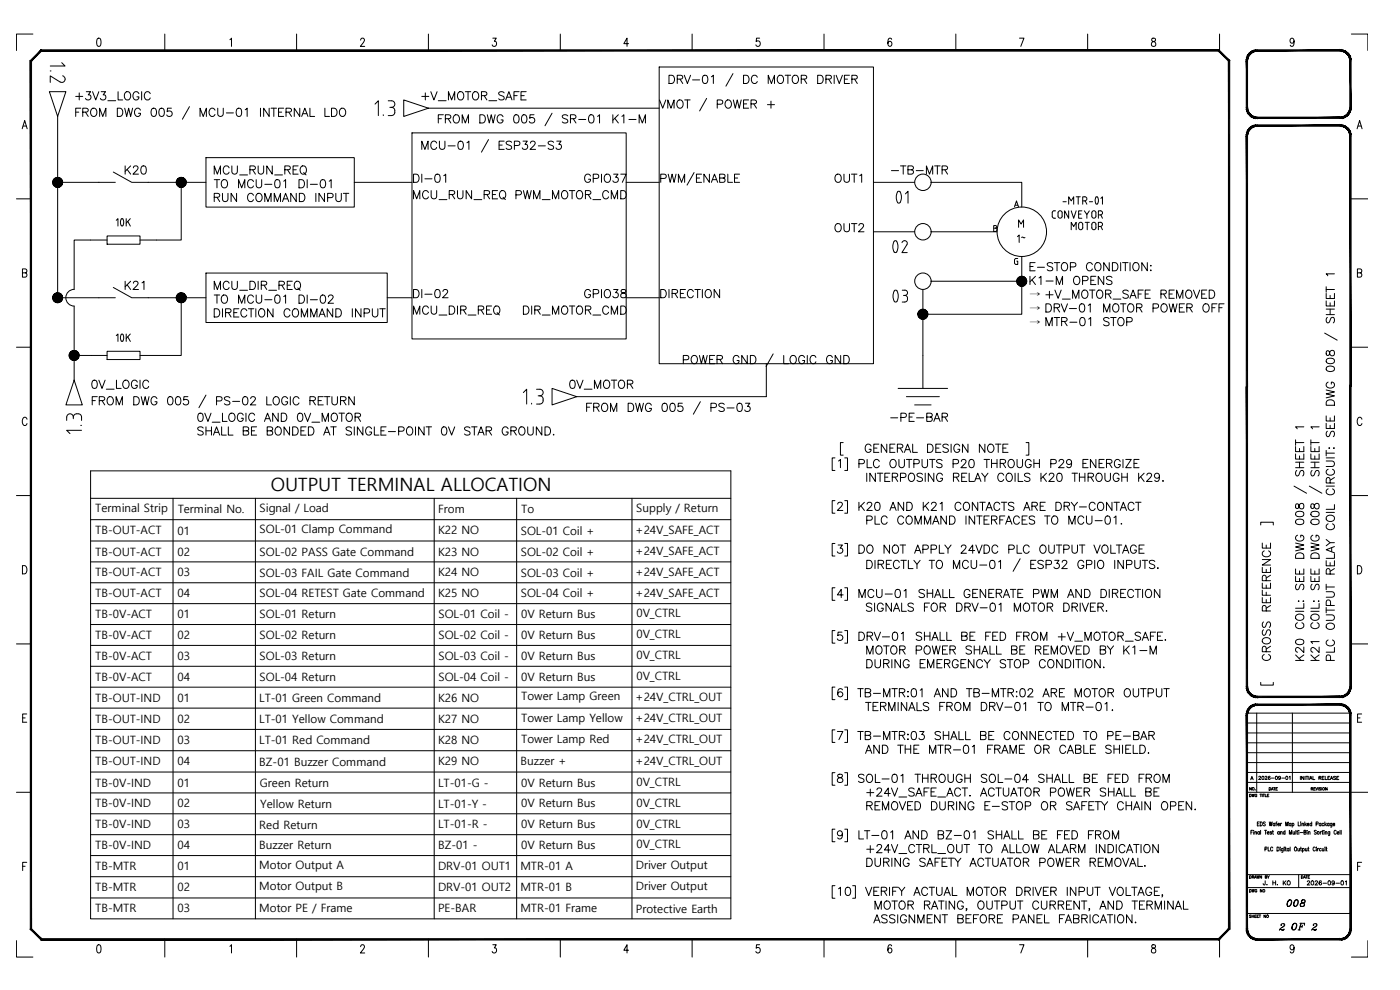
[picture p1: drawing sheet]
<svg xmlns="http://www.w3.org/2000/svg" width="420mm" height="297mm" viewBox="0 0 420 297" stroke-linecap="round" stroke-linejoin="round" font-family="sans-serif">
<defs><g id="words">
<g font-size="11">
<text x="262.5" y="63.9">01</text>
<text x="261.8" y="78.7">02</text>
<text x="261.8" y="93.5">03</text>
</g>
<text font-size="7.9" x="31.7" y="104.8">10K</text>
<text font-size="7.5" x="31.7" y="69.8">10K</text>
<text font-size="7.1" x="130.2" y="38.8">FROM DWG 005 / SR-01 K1-M</text>
<g font-size="6.2">
<text x="21.5" y="31.4">+3V3_LOGIC</text>
<text x="125.2" y="31.4">+V_MOTOR_SAFE</text>
</g>
<g font-size="5.7">
<text x="36.3" y="53.6">K20</text>
<text x="266.3" y="53.6">-TB-MTR</text>
<text x="122.8" y="56.1">DI-01</text>
<text x="174.3" y="56.1">GPIO37</text>
<text x="249.4" y="56.1">OUT1</text>
<text x="122.8" y="61">MCU_RUN_REQ</text>
<text x="153.5" y="61">PWM_MOTOR_CMD</text>
<text x="249.4" y="70.9">OUT2</text>
<text x="304.1" y="74.1">1~</text>
<text x="36.3" y="88.2">K21</text>
<text x="122.8" y="95.6">MCU_DIR_REQ</text>
<text x="122.8" y="90.7">DI-02</text>
<text x="155.9" y="95.6">DIR_MOTOR_CMD</text>
<text x="174.3" y="90.7">GPIO38</text>
<text x="197.2" y="90.7">DIRECTION</text>
<text x="26.5" y="117.8">0V_LOGIC</text>
<text x="169.7" y="117.8">0V_MOTOR</text>
<text x="266" y="127.7">-PE-BAR</text>
</g>
<text font-size="5.5" x="81.3" y="147.4">OUTPUT TERMINAL ALLOCATION</text>
<g font-size="5.3">
<text x="314.7" y="66.7">CONVEYOR</text>
<text x="320.3" y="70.2">MOTOR</text>
</g>
<g font-size="4.9">
<text x="384.9" y="273">008</text>
<text x="386.3" y="280.1">OF</text>
</g>
<g font-size="3.4">
<text x="308.9" y="89.5">→</text>
<text x="308.9" y="93.6">→</text>
<text x="308.9" y="97.7">→</text>
<text x="28.6" y="153.6">Terminal Strip</text>
<text x="53.3" y="154">Terminal No.</text>
<text x="77.9" y="153.6">Signal / Load</text>
<text x="131.5" y="153.9">From</text>
<text x="156.4" y="153.9">To</text>
<text x="191" y="153.6">Supply / Return</text>
<text x="28.6" y="160.4">TB-OUT-ACT</text>
<text x="53.3" y="160.4">01</text>
<text x="77.9" y="160">SOL-01 Clamp Command</text>
<text x="131.5" y="160.4">K22 NO</text>
<text x="156.3" y="160.4">SOL-01 Coil +</text>
<text x="190.8" y="160.1">+24V_SAFE_ACT</text>
<text x="28.6" y="166.7">TB-OUT-ACT</text>
<text x="53.3" y="166.7">02</text>
<text x="77.9" y="166.7">SOL-02 PASS Gate Command</text>
<text x="131.5" y="166.7">K23 NO</text>
<text x="156.3" y="166.7">SOL-02 Coil +</text>
<text x="190.8" y="166.4">+24V_SAFE_ACT</text>
<text x="28.6" y="172.9">TB-OUT-ACT</text>
<text x="53.3" y="172.9">03</text>
<text x="77.9" y="173">SOL-03 FAIL Gate Command</text>
<text x="131.5" y="172.9">K24 NO</text>
<text x="156.3" y="173">SOL-03 Coil +</text>
<text x="190.8" y="172.7">+24V_SAFE_ACT</text>
<text x="28.6" y="179.2">TB-OUT-ACT</text>
<text x="53.3" y="179.2">04</text>
<text x="77.9" y="179.3">SOL-04 RETEST Gate Command</text>
<text x="131.5" y="179.2">K25 NO</text>
<text x="156.3" y="179.3">SOL-04 Coil +</text>
<text x="190.8" y="179">+24V_SAFE_ACT</text>
<text x="28.6" y="185.5">TB-0V-ACT</text>
<text x="53.3" y="185.5">01</text>
<text x="77.9" y="185.5">SOL-01 Return</text>
<text x="131.6" y="185.5">SOL-01 Coil -</text>
<text x="156.4" y="185.5">0V Return Bus</text>
<text x="191" y="185.2">0V_CTRL</text>
<text x="28.6" y="191.7">TB-0V-ACT</text>
<text x="53.3" y="191.7">02</text>
<text x="77.9" y="191.7">SOL-02 Return</text>
<text x="131.6" y="191.8">SOL-02 Coil -</text>
<text x="156.4" y="191.7">0V Return Bus</text>
<text x="191" y="191.5">0V_CTRL</text>
<text x="191" y="197.8">0V_CTRL</text>
<text x="28.6" y="198">TB-0V-ACT</text>
<text x="53.3" y="198">03</text>
<text x="77.9" y="198">SOL-03 Return</text>
<text x="131.6" y="198">SOL-03 Coil -</text>
<text x="156.4" y="198">0V Return Bus</text>
<text x="28.6" y="204.3">TB-0V-ACT</text>
<text x="53.3" y="204.3">04</text>
<text x="77.9" y="204.3">SOL-04 Return</text>
<text x="131.6" y="204.3">SOL-04 Coil -</text>
<text x="156.4" y="204.3">0V Return Bus</text>
<text x="191" y="204">0V_CTRL</text>
<text x="28.6" y="210.6">TB-OUT-IND</text>
<text x="53.3" y="210.6">01</text>
<text x="77.8" y="210.6">LT-01 Green Command</text>
<text x="131.5" y="210.6">K26 NO</text>
<text x="156.4" y="210.2">Tower Lamp Green</text>
<text x="190.8" y="210.3">+24V_CTRL_OUT</text>
<text x="28.6" y="216.9">TB-OUT-IND</text>
<text x="53.3" y="216.9">02</text>
<text x="77.8" y="217">LT-01 Yellow Command</text>
<text x="131.5" y="216.9">K27 NO</text>
<text x="156.4" y="216.5">Tower Lamp Yellow</text>
<text x="190.8" y="216.7">+24V_CTRL_OUT</text>
<text x="28.6" y="223.3">TB-OUT-IND</text>
<text x="53.3" y="223.3">03</text>
<text x="77.8" y="223.3">LT-01 Red Command</text>
<text x="131.5" y="223.3">K28 NO</text>
<text x="156.4" y="223">Tower Lamp Red</text>
<text x="190.8" y="223">+24V_CTRL_OUT</text>
<text x="28.6" y="229.7">TB-OUT-IND</text>
<text x="53.3" y="229.7">04</text>
<text x="77.8" y="229.7">BZ-01 Buzzer Command</text>
<text x="131.5" y="229.7">K29 NO</text>
<text x="156.2" y="229.7">Buzzer +</text>
<text x="190.8" y="229.4">+24V_CTRL_OUT</text>
<text x="28.6" y="236">TB-0V-IND</text>
<text x="53.3" y="236">01</text>
<text x="78" y="236">Green Return</text>
<text x="131.5" y="236">LT-01-G -</text>
<text x="156.4" y="236">0V Return Bus</text>
<text x="191" y="235.8">0V_CTRL</text>
<text x="28.6" y="242.3">TB-0V-IND</text>
<text x="53.3" y="242.3">02</text>
<text x="78.1" y="242.3">Yellow Return</text>
<text x="131.5" y="242.3">LT-01-Y -</text>
<text x="156.4" y="242.3">0V Return Bus</text>
<text x="191" y="242">0V_CTRL</text>
<text x="28.6" y="248.5">TB-0V-IND</text>
<text x="53.3" y="248.5">03</text>
<text x="77.8" y="248.6">Red Return</text>
<text x="131.5" y="248.6">LT-01-R -</text>
<text x="156.4" y="248.5">0V Return Bus</text>
<text x="191" y="248.3">0V_CTRL</text>
<text x="28.6" y="254.8">TB-0V-IND</text>
<text x="53.3" y="254.8">04</text>
<text x="77.8" y="254.8">Buzzer Return</text>
<text x="131.5" y="254.8">BZ-01 -</text>
<text x="156.4" y="254.8">0V Return Bus</text>
<text x="191" y="254.6">0V_CTRL</text>
<text x="28.6" y="261.1">TB-MTR</text>
<text x="53.3" y="261.1">01</text>
<text x="77.8" y="260.7">Motor Output A</text>
<text x="131.5" y="261.1">DRV-01 OUT1</text>
<text x="156.2" y="261.1">MTR-01 A</text>
<text x="190.8" y="260.8">Driver Output</text>
<text x="28.6" y="267.5">TB-MTR</text>
<text x="53.3" y="267.5">02</text>
<text x="77.8" y="267.1">Motor Output B</text>
<text x="131.5" y="267.5">DRV-01 OUT2</text>
<text x="156.2" y="267.5">MTR-01 B</text>
<text x="190.8" y="267.1">Driver Output</text>
<text x="28.6" y="273.8">TB-MTR</text>
<text x="53.3" y="273.8">03</text>
<text x="77.8" y="273.6">Motor PE / Frame</text>
<text x="131.5" y="273.8">PE-BAR</text>
<text x="156.2" y="273.8">MTR-01 Frame</text>
<text x="190.8" y="273.8">Protective Earth</text>
</g>
</g></defs>
<!-- layer: Title blocks -->
<g fill="none" stroke="#000" stroke-width=".3">
<path d="M9.9 10.2h-5v4.9M29.3 11.6l.5-.2a1.65 1.65 0 0 1 0 2.5h-.2a1.83 1.83 0 0 1-.3-2.3zM49.5 10.2v4.9M69 11.9l.5-.5v2.5M89 10.2v4.9M108.2 12l.4-.6h.4l.4 .5-.3 .8-1 1.2h1.4M128.6 10.2v4.9M147.9 11.4h1l-.5 1a.73 .73 0 0 1 .6 1.1 .73 .73 0 0 1-1.3 0M168.2 10.2v4.9M188.6 13.1h-1.4l1-1.7v2.5M207.7 10.2v4.9M228 11.4h-1l-.1 1.1a.76 .76 0 0 1 1.1 .1 .76 .76 0 0 1 0 1 .76 .76 0 0 1-1.1 .1v-.2"/>
<path d="M247.3 10.2v4.9M267.6 11.8l-.6-.4a1.47 1.47 0 0 0 .1 2.5 .73 .73 0 0 0 .6-.9 .73 .73 0 0 0-1-.5l-.2 .6M286.9 10.2v4.9M306 11.4h1.3l-.9 2.5M326.4 10.2v4.9M345.7 11.6v.7a.97 .97 0 0 1 1 .4 .97 .97 0 0 1 0 1.1 .78 .78 0 0 1-1.2-.6 .78 .78 0 0 1 1-.8l.2-.1a.51 .51 0 0 0-.3-.9zM366 10.2v4.9M388.4 12.3l-.3 .6a.69 .69 0 0 1-1-.7 .69 .69 0 0 1 1-.6 1.79 1.79 0 0 1-.3 2.3l-.6-.3M405.6 10.2h4.9v4.9M6.7 38.6l.7-2.4 .8 2.4M6.9 37.8h1M407.3 38.6l.7-2.4 .8 2.4"/>
<path d="M407.6 37.8h.9M4.9 59.7h4.4M405.6 59.7h4.9M6.7 81.9l1.2-.2 .2-.3-.2-.6-1.2-.1v2.5h.9l.4-.3 .1-.6-.5-.4M407.4 81.9l1.1-.2 .2-.3-.2-.6-1.1-.1v2.5h.8l.4-.3 .1-.6-.5-.4M4.9 104.2h4.4M405.6 104.2h4.9M8.1 125.8a.73 .73 0 0 0-.9-.6 .73 .73 0 0 0-.5 .9v.6a.73 .73 0 0 0 .5 1 .73 .73 0 0 0 .9-.6M408.7 125.8a.73 .73 0 0 0-.9-.6 .73 .73 0 0 0-.5 .9v.6a.73 .73 0 0 0 .5 1 .73 .73 0 0 0 .9-.6M4.9 148.7h4.4M405.6 148.7h4.9M6.7 169.7a1.32 1.32 0 0 1 1.4 .8 1.32 1.32 0 0 1-.4 1.6l-1 .1z"/>
<path d="M407.4 169.7a1.32 1.32 0 0 1 1.3 .8 1.32 1.32 0 0 1-.4 1.6l-.9 .1zM4.9 193.2h4.4M405.6 193.2h4.9M6.8 215.4h.7M8 214.2h-1.2v2.5h1.2M407.4 215.4h.8M408.7 214.2h-1.3v2.5h1.3M4.9 237.7h4.4M405.6 237.7h4.9M6.8 259.9h.7M8 258.7h-1.2v2.5M407.4 259.9h.8"/>
<path d="M408.7 258.7h-1.3v2.5M4.9 282.2v5h5M29.3 283.6l.5-.1a1.65 1.65 0 0 1 0 2.4h-.2a1.83 1.83 0 0 1-.3-2.3zM49.5 281.8v5.4M69 283.9l.5-.4v2.4M89 281.8v5.4M108.2 284l.4-.5h.4l.4 .4-.3 .8-1 1.2h1.4M128.6 281.8v5.4M147.9 283.5h1l-.5 .9a.73 .73 0 0 1 .6 1.1 .73 .73 0 0 1-1.3 0M168.2 281.8v5.4M188.6 285.1h-1.4l1-1.6v2.4M207.7 281.8v5.4"/>
<path d="M228 283.5h-1l-.1 1a.76 .76 0 0 1 1.1 .1 .76 .76 0 0 1 0 1 .76 .76 0 0 1-1.1 .1v-.2M247.3 281.8v5.4M267.6 283.8l-.6-.3a1.47 1.47 0 0 0 .1 2.4 .71 .71 0 0 0 .6-1 .71 .71 0 0 0-1.1-.2l-.1 .4M286.9 281.8v5.4M306 283.5h1.3l-.9 2.4M326.4 281.8v5.4M345.7 283.6v.7a.97 .97 0 0 1 1 .4 .97 .97 0 0 1 0 1.1 .78 .78 0 0 1-1.2-.5 .78 .78 0 0 1 1-.9l.2-.1a.51 .51 0 0 0-.3-.8zM366 281.6v5.6M388.4 284.3l-.1 .3a.55 .55 0 0 1-.6 .4 .55 .55 0 0 1-.5-.4v-.8a.55 .55 0 0 1 .5-.3 .55 .55 0 0 1 .6 .3l.1 .5a1.2 1.2 0 0 1-.8 1.6l-.4-.3M410.5 282.2v5h-4.9"/>
</g>
<!-- layer: TITLE -->
<g fill="none" stroke="#000" stroke-width=".3">
<path d="M368.9 18.3v17.3M374.2 219.9h31.1M374.2 216.9h31.1M374.2 214h31.1M377.2 214v23.7M387.9 214v23.7M374.2 237.7h31.1M374.2 234.8h31.1M374.2 231.8h31.1M374.2 228.8h31.1M374.2 225.8h31.1M374.2 222.9h31.1"/>
<path d="M375 238.3l.5 .1-.1 .6h-.4zM375.6 236.3v.8l-.6-.8v.8M375.7 238.3l.2 .7 .2-.7 .2 .7 .2-.7M376.7 237h.1M377.2 238.5a.31 .31 0 0 0-.4-.2 .31 .31 0 0 0-.2 .5 .28 .28 0 0 0 .3 .3 .28 .28 0 0 0 .3-.3h-.2M378.1 238.3h.5M378.4 238.3v.7M378.8 238.3v.7M379 238.3h.5M379.3 238.3v.7M379.7 238.3v.7h.5M380.3 238.6h.3"/>
<path d="M380.8 238.3h-.5v.7h.5M380.9 236.3l.4 .1a.43 .43 0 0 1 0 .5 .43 .43 0 0 1-.4 .2zM381.5 237.1l.3-.8 .3 .8M381.6 236.8h.4M382.2 236.3h.5M382.5 236.3v.8M382.9 236.7h.3M383.4 236.3h-.5v.8h.5M393.5 236.7l.4-.1 .1-.2-.5-.1v.8M393.7 236.7l.3 .4M394.3 236.7h.3M394.7 236.3h-.4v.8h.4"/>
<path d="M394.9 236.3l.2 .8 .3-.8M395.6 236.3v.8M396.4 236.4h-.5l.5 .6h-.5M396.7 236.3v.8M398.3 236.3v.8l-.5-.8v.8M368.9 254.7v24M375.4 249.7h.4M376 249.1h-.6v1.2M376.2 249.2h.1M376.2 249.6v.7M376.6 249.7l.4-.1 .1 .7M376.6 249.5v.8"/>
<path d="M377.3 247.2h.4M377.9 246.6h-.6v1.2h.6M378 249.7l-.1-.1a.34 .34 0 0 0-.5 .3 .34 .34 0 0 0 .6 .2M378 249.5v.8M378.2 246.6a.6 .6 0 0 1 .7 .6 .6 .6 0 0 1-.7 .6zM378.3 249.1v1.2M379.5 249.1h.6M379.6 254.8l.6-.1v-.5l-.6-.1v1.2M379.7 246.8l-.2-.2-.4 .2 .6 .7-.2 .3-.4-.2M379.8 249.1v1.2M380.3 249.8h.6l-.1-.2a.33 .33 0 0 0-.4 .1 .33 .33 0 0 0 0 .4 .33 .33 0 0 0 .5 0M380.6 254.1v1.2h.5"/>
<path d="M380.9 246.6l.3 1.2 .2-1.2 .2 1.2 .2-1.2M381.6 249.7l-.4-.1 .4 .5-.1 .2-.4-.2M381.9 249.5h.3M382 249.1v1l.2 .2M382 254.4a.35 .35 0 0 0-.5-.3 .35 .35 0 0 0-.2 .5v.3a.35 .35 0 0 0 .3 .4 .35 .35 0 0 0 .4-.2M382.6 247.2l-.1-.1a.34 .34 0 0 0-.5 .3 .34 .34 0 0 0 .6 .2M382.6 247v.8M382.9 247h.3M383.2 246.6l-.2 .2v1M383.3 254.1a.6 .6 0 0 1 .6 .6 .6 .6 0 0 1-.6 .6zM383.5 247.3h.5l-.1-.2a.33 .33 0 0 0-.4 .3 .33 .33 0 0 0 .5 .2M383.9 249.7l-.1-.1a.34 .34 0 0 0-.4 .3 .34 .34 0 0 0 .5 .2"/>
<path d="M383.9 249.5v.8M384.2 254.2h.1M384.2 254.6v.7M384.3 249.7l.5-.1v.7M384.3 249.5v.8M384.3 247v.8M384.7 247l-.4 .3M385.1 254.5v1l-.1 .2h-.4M385.1 254.7a.32 .32 0 0 0-.5 0 .32 .32 0 0 0 0 .5 .32 .32 0 0 0 .5 0M385.4 254.2h.1M385.4 254.6v.7M385.6 249.7v-.1a.33 .33 0 0 0-.5 .3 .33 .33 0 0 0 .5 .2"/>
<path d="M385.6 249.1v1.2M385.7 254.5h.3M385.8 254.1v1l.3 .2M385.9 247.8v-1.2l.3 1.2 .4-1.2v1.2M386.8 254.7a.32 .32 0 0 0-.4 0 .32 .32 0 0 0 0 .5 .32 .32 0 0 0 .4 0M386.8 254.5v.8M387 250.3v-1.2l.3 1.2 .4-1.2v1.2M387.2 254.1v1.2M387.4 247.2l-.1-.1a.34 .34 0 0 0-.4 .3 .34 .34 0 0 0 .5 .2M387.4 247v.8M387.8 247.2l.1-.1a.33 .33 0 0 1 .4 .3 .33 .33 0 0 1-.5 .2M387.8 247v1.2"/>
<path d="M388.1 249.5v.7l.4-.1M388.5 249.5v.8M388.6 254.2l.1-.1a.58 .58 0 0 1 .5 .7 .58 .58 0 0 1-.6 .5l-.1-.4zM388.9 249.1v1.2M389.2 249.5h.3M389.3 249.1v1l.2 .2M389.5 254.5v.8l.5-.2M389.6 246.6v1.2h.6M389.8 249.2h.1M389.8 249.6v.7M390 254.5v.8M390.2 249.8h.8"/>
<path d="M390.3 254.5h.3M390.3 246.7h.1M390.4 247.1v.7M390.4 254.1v1l.2 .2M390.7 247.2l.5-.1v.7M390.7 247v.8M390.9 254.7a.32 .32 0 0 1 .5 0 .32 .32 0 0 1 0 .5 .32 .32 0 0 1-.5 0M390.9 254.5v1.2M391.3 249.7l.6-.1v-.4l-.6-.1v1.2l.6-.1-.1-.5M391.6 246.6v1.2M391.8 254.5v.8l.4-.2M391.8 247.3l.3 .5"/>
<path d="M392.1 247l-.5 .6M392.2 254.5v.8M392.2 249.2h.1M392.3 249.6v.7M392.3 247.3h.6l-.1-.2a.34 .34 0 0 0-.5 .3 .34 .34 0 0 0 .6 .2M392.5 254.5h.3M392.6 249.7l.5-.1 .1 .7M392.6 254.1v1l.3 .2M392.6 249.5v.8M393.7 247.2l-.1-.1a.33 .33 0 0 0-.5 .3 .33 .33 0 0 0 .6 .2M393.7 246.6v1.2M394.7 254.4a.35 .35 0 0 0-.4-.3 .35 .35 0 0 0-.2 .5v.3a.35 .35 0 0 0 .2 .4 .35 .35 0 0 0 .4-.2"/>
<path d="M395 247.2h.5l.1-.5-.6-.1v1.2M395.1 249.3l-.6-.1v.3l.5 .3 .1 .3-.3 .2-.4-.2M395 254.2h.1M395.1 254.6v.7M395.4 254.5v.8M395.8 254.5l-.4 .4M396.2 249.5v.8M396.4 247.2v-.1a.34 .34 0 0 0-.5 .3 .34 .34 0 0 0 .5 .2M396.4 247v.8M396.5 254.7l-.1-.1a.33 .33 0 0 0-.5 .4 .33 .33 0 0 0 .6 .2M396.6 249.5l-.4 .3M396.7 249.5h.4"/>
<path d="M396.8 254.5l.1 .8 .4-.2M396.9 249.1v1l.2 .2M397.3 247.2l-.1-.1a.33 .33 0 0 0-.5 .3 .33 .33 0 0 0 .6 .2M397.3 249.2h.1M397.3 254.5v.8M397.4 249.6v.7M397.6 246.6v1.2M397.6 254.2h.1M397.7 254.6v.7M397.7 249.7l.5-.1v.7M397.7 249.5v.8M397.8 247.3l.3 .5"/>
<path d="M397.9 254.5h.4M398.1 247l-.5 .6M398.1 254.1v1l.2 .2M398.9 247.2l-.1-.1a.33 .33 0 0 0-.5 .3 .33 .33 0 0 0 .6 .2M398.9 247v.8M399.1 249.5l-.1 1.1h-.3M399.1 249.7a.33 .33 0 0 0-.5 0 .33 .33 0 0 0 0 .4 .33 .33 0 0 0 .5 0M399.7 247v1.1h-.4M399.7 247.2l-.1-.1a.34 .34 0 0 0-.4 .3 .34 .34 0 0 0 .5 .2M400.1 247.3h.5l-.1-.2a.33 .33 0 0 0-.5 .3 .33 .33 0 0 0 .6 .2M401 249.4a.35 .35 0 0 0-.4-.3 .35 .35 0 0 0-.2 .5v.2a.35 .35 0 0 0 .2 .5 .35 .35 0 0 0 .4-.3M401.3 249.8h.5v-.2a.34 .34 0 0 0-.5 .3 .34 .34 0 0 0 .5 .2"/>
<path d="M402.2 249.1v1.2M402.5 249.1v1.2M374.2 274.1h31.1M374.2 266.3h31.1M374.2 262.4h31.1M375 262.7a.43 .43 0 0 1 .5 .2 .43 .43 0 0 1 0 .5l-.5 .1zM375 266.9a.43 .43 0 0 1 .5 .2 .43 .43 0 0 1 0 .5l-.5 .1zM375.5 274.6h-.5l.5 .4-.1 .3-.4-.1M375.7 266.9l.2 .8 .2-.8 .2 .8 .2-.8M375.8 274.5v.8M375.8 274.9h.5M375.8 263.1l.5-.2-.5-.2v.8"/>
<path d="M376.1 263.1l.2 .4M376.3 274.5v.8M376.5 263.5l.3-.8 .2 .8M376.6 274.9h.3M376.6 263.3h.3M377 274.5h-.4v.8h.4M377.2 262.7l.1 .8 .2-.8 .2 .8 .2-.8M377.2 267.1a.28 .28 0 0 0-.3-.2 .28 .28 0 0 0-.3 .3v.2a.28 .28 0 0 0 .3 .3 .28 .28 0 0 0 .3-.3h-.2M377.3 274.9h.3M377.7 274.5h-.4v.8h.4M377.9 274.5h.5M378.1 274.5v.8"/>
<path d="M378.6 262.7v.8l-.5-.8v.8M378.7 266.9v.8l-.5-.8v.8M379.7 264.3l-.1 1.2h-.4l-.1-.4M379.7 263.1h.5v-.3l-.5-.1v.8h.5l-.2-.4M379.9 274.5v.8l-.6-.8v.8M380.2 265.4h.1M380.4 262.7l.3 .8M381 262.7l-.3 .4M382 264.3v1.2M382 264.9h.8M382.8 264.3v1.2M383.4 265.4h.1"/>
<path d="M384.3 278.8l.8 .3 .3-.4-.3 .3-1.1-.1M384.5 277.5l-.1 .1a.53 .53 0 0 1 .6-.5 .53 .53 0 0 1 .5 .7l-1.2 .7-.4 .6M385.1 264.3v1.2M385.4 264.8l.5 .7M385.9 264.3l-.8 .8M389.7 262.4v3.9M390.6 262.7a.43 .43 0 0 1 .4 .2 .43 .43 0 0 1 0 .5l-.4 .1zM391.2 263.5l.3-.8 .3 .8M391.3 263.3h.4M391.9 262.7h.5M392.1 262.7v.8M392.3 264.6l.5-.3 .3 .3-.8 .9h.8"/>
<path d="M392.6 263.1h.3M393.1 262.7h-.5v.8h.5M393.6 264.3a.57 .57 0 0 1 .7 .6 .57 .57 0 0 1-.7 .6l-.1-.5zM394 278.8l.8 .3 .2-.4-.2 .3-1.1-.1M394.2 277.5l-.1 .1a.53 .53 0 0 1 .6-.5 .53 .53 0 0 1 .4 .7l-1.1 .7-.4 .6M394.7 264.6l.5-.3 .2 .3-.8 .9h.9M394.9 277.1l.2 .5-.8 .8M396.6 264.5l-.1-.2a.55 .55 0 0 0-.7 .6 .55 .55 0 0 0 .8 .5 .39 .39 0 0 0-.2-.6 .39 .39 0 0 0-.5 .3M397.1 265h1M398.7 264.3a.57 .57 0 0 1 .6 .6 .57 .57 0 0 1-.6 .6l-.2-.5zM400.5 264.7a.38 .38 0 0 1-.6 .3 .38 .38 0 0 1-.1-.6 .38 .38 0 0 1 .6 .1v.8l-.3 .2-.3-.1M400.9 265h1.1"/>
<path d="M402.6 264.3a.57 .57 0 0 1 .6 .6 .57 .57 0 0 1-.6 .6l-.2-.5zM403.8 264.5l.3-.2v1.2"/>
<circle cx="376.1" cy="236.6" r=".35"/>
<circle cx="397.2" cy="236.6" r=".36"/>
<circle cx="395.6" cy="249.9" r=".37"/>
<circle cx="379.3" cy="267.2" r=".36"/>
<circle cx="380.4" cy="274.9" r=".35"/>
<circle cx="386.8" cy="264.8" r=".57"/>
</g>
<g fill="#000" stroke="#000" stroke-width=".3">
<path d="M374 18.3l.4 13.9v-13.9zM374 18.3l.4 13.9h-.4z"/>
<path d="M376.8 15h.5v.3zM376.8 15l.1 .4 .4-.1zM376.3 15.1l.5-.1 .1 .4zM376.3 15.1l.1 .4 .5-.1zM375.8 15.3l.5-.2 .1 .4zM375.8 15.3l.2 .4 .4-.2zM375.4 15.6l.4-.3 .2 .4zM375.4 15.6l.2 .3 .4-.2zM375 15.9l.4-.3 .2 .3zM375 15.9l.3 .3 .3-.3zM375 15.9l.3 .3-.6 .1zM374.7 16.3l.3 .2 .3-.3zM374.7 16.3l.3 .2-.6 .3zM374.4 16.8l.3 .1 .3-.4zM374.4 16.8l.3 .1-.5 .3zM374.2 17.2l.4 .1 .1-.4zM374.2 17.2l.4 .1-.5 .5zM374.1 17.8h.3l.2-.5zM374.1 17.8h.3l-.4 .5zM374.4 17.8l-.4 .5h.4z"/>
<path d="M377.3 15.3h24.9v-.3zM377.3 15h24.9l-24.9 .3z"/>
<path d="M405.1 18.3l.4 13.9v-13.9zM405.1 18.3l.4 13.9h-.4z"/>
<path d="M405.4 17.8l.1 .5h-.4zM405.1 17.8v.5l.3-.5zM405.3 17.2l.1 .6h-.3zM404.9 17.3l.2 .5 .2-.6zM405.1 16.8l.2 .4-.4 .1zM404.8 16.9l.1 .4 .2-.5zM404.8 16.3l.3 .5-.3 .1zM404.5 16.5l.3 .4v-.6zM404.5 15.9l.3 .4-.3 .2zM404.5 15.9l-.3 .3 .3 .3zM404.1 15.6l.4 .3-.3 .3zM404.1 15.6l-.2 .3 .3 .3zM403.7 15.3l.4 .3-.2 .3zM403.7 15.3l-.2 .4 .4 .2zM403.2 15.1l.5 .2-.2 .4zM403.2 15.1l-.1 .4 .4 .2zM402.7 15l.5 .1-.1 .4zM402.7 15l-.1 .4 .5 .1zM402.2 15h.5l-.1 .4zM402.2 15v.3l.4 .1z"/>
<path d="M374 32.2h.4l-.3 .6zM374.4 32.2l-.3 .6 .3-.1zM374.1 32.8l.3-.1-.2 .6zM374.4 32.7l-.2 .6 .4-.2zM374.2 33.3l.4-.2-.2 .6zM374.6 33.1l-.2 .6 .3-.1zM374.4 33.7l.3-.1v.6zM374.7 33.6v.6l.3-.3zM374.7 34.2l.3-.3v.7zM375 33.9v.7l.3-.3zM375 34.6l.3-.3 .1 .6zM375.3 34.3l.1 .6 .2-.3zM375.6 34.6l.2 .6-.4-.3zM375.6 34.6l.2 .6 .2-.4zM376 34.8l.3 .6-.5-.2zM376 34.8l.3 .6 .1-.4zM376.4 35l.4 .5-.5-.1zM376.4 35l.4 .5 .1-.4zM376.9 35.1l.4 .4h-.5zM376.9 35.1l.4 .4v-.3z"/>
<path d="M376.8 37.5h.5v.4zM376.8 37.5l.1 .4h.4zM376.3 37.6l.5-.1 .1 .4zM376.3 37.6l.1 .4 .5-.1zM375.8 37.8l.5-.2 .1 .4zM375.8 37.8l.2 .4 .4-.2zM375.4 38.1l.4-.3 .2 .4zM375.4 38.1l.2 .3 .4-.2zM375 38.5l.4-.4 .2 .3zM375 38.5l.3 .2 .3-.3zM375 38.5l.3 .2-.6 .1zM374.7 38.8l.3 .3 .3-.4zM374.7 38.8l.3 .3-.6 .2zM374.4 39.3l.3 .2 .3-.4zM374.4 39.3l.3 .2-.5 .3zM374.2 39.8l.4 .1 .1-.4zM374.2 39.8l.4 .1-.5 .4zM374.1 40.3h.3l.2-.4zM374.1 40.3h.3l-.4 .5zM374.4 40.3l-.4 .5h.4z"/>
<path d="M377.3 35.5h24.9v-.3zM377.3 35.2h24.9l-24.9 .3z"/>
<path d="M377.3 37.9h24.9v-.4zM377.3 37.5h24.9l-24.9 .4z"/>
<path d="M402.2 35.2l.5 .3h-.5zM402.2 35.2l.5 .3-.1-.4zM402.6 35.1l.6 .3-.5 .1zM402.6 35.1l.6 .3-.1-.4zM403.1 35l.6 .2-.5 .2zM403.1 35l.6 .2-.2-.4zM403.5 34.8l.6 .1-.4 .3zM403.5 34.8l.6 .1-.2-.3zM403.9 34.6h.6l-.4 .3zM403.9 34.6h.6l-.3-.3zM404.2 34.3l.6-.1-.3 .4zM404.5 33.9l-.3 .4 .6-.1zM404.5 33.9l.6-.2-.3 .5zM404.8 33.6l-.3 .3 .6-.2zM404.8 33.6l.5-.3-.2 .4zM404.9 33.1l-.1 .5 .5-.3zM404.9 33.1l.5-.3-.1 .5zM405.1 32.7l-.2 .4 .5-.3zM405.5 32.2l-.1 .6-.3-.1zM405.1 32.2v.5l.4-.5z"/>
<path d="M374 40.8l.4 75.2v-75.2zM374 40.8l.4 75.2h-.4z"/>
<path d="M405.1 40.8l.4 75.2v-75.2zM405.1 40.8l.4 75.2h-.4z"/>
<path d="M405.4 40.3l.1 .5h-.4zM405.1 40.3v.5l.3-.5zM405.3 39.8l.1 .5h-.3zM404.9 39.9l.2 .4 .2-.5zM405.1 39.3l.2 .5-.4 .1zM404.8 39.5l.1 .4 .2-.6zM404.8 38.8l.3 .5-.3 .2zM404.5 39.1l.3 .4v-.7zM404.5 38.5l.3 .3-.3 .3zM404.5 38.5l-.3 .2 .3 .4zM404.1 38.1l.4 .4-.3 .2zM404.1 38.1l-.2 .3 .3 .3zM403.7 37.8l.4 .3-.2 .3zM403.7 37.8l-.2 .4 .4 .2zM403.2 37.6l.5 .2-.2 .4zM403.2 37.6l-.1 .4 .4 .2zM402.7 37.5l.5 .1-.1 .4zM402.7 37.5l-.1 .4 .5 .1zM402.2 37.5h.5l-.1 .4zM402.2 37.5v.4h.4z"/>
<path d="M374 116l.4 90v-90zM374 116l.4 90h-.4z"/>
<path d="M405.1 115.6l.4 90.4v-90.4zM405.1 115.6l.4 90.4h-.4z"/>
<path d="M374 206h.4l-.3 .5zM374.4 206l-.3 .5 .3-.1zM374.1 206.5l.3-.1-.2 .6zM374.4 206.4l-.2 .6 .4-.1zM374.2 207l.4-.1-.2 .6zM374.6 206.9l-.2 .6 .3-.2zM374.4 207.5l.3-.2v.6zM374.7 207.3v.6l.3-.2zM374.7 207.9l.3-.2v.6zM375 207.7v.6l.3-.3zM375 208.3l.3-.3 .1 .7zM375.3 208l.1 .7 .2-.4zM375.6 208.3l.2 .6-.4-.2zM375.6 208.3l.2 .6 .2-.3zM376 208.6l.3 .5-.5-.2zM376 208.6l.3 .5 .1-.3zM376.4 208.8l.4 .4-.5-.1zM376.4 208.8l.4 .4 .1-.3zM376.9 208.9l.4 .4-.5-.1zM376.9 208.9l.4 .4v-.4z"/>
<path d="M374 214.5l.4 64.2v-64.2zM374 214.5l.4 64.2h-.4z"/>
<path d="M377.3 208.9v.4l24.9-.4zM377.3 209.3l24.9-.4v.4z"/>
<path d="M377.3 211.2v.4l24.9-.4zM377.3 211.6l24.9-.4v.4z"/>
<path d="M376.8 211.3l.5-.1v.4zM376.8 211.3l.1 .4 .4-.1zM376.3 211.4l.5-.1 .1 .4zM376.3 211.4l.1 .4 .5-.1zM375.8 211.6l.5-.2 .1 .4zM375.8 211.6l.2 .3 .4-.1zM375.4 211.9l.4-.3 .2 .3zM375.4 211.9l.2 .3 .4-.3zM375 212.2l.4-.3 .2 .3zM375 212.2l.3 .3 .3-.3zM375 212.2l.3 .3-.6 .1zM374.7 212.6l.3 .2 .3-.3zM374.7 212.6l.3 .2-.6 .2zM374.4 213l.3 .2 .3-.4zM374.4 213l.3 .2-.5 .3zM374.2 213.5l.4 .1 .1-.4zM374.2 213.5l.4 .1-.5 .4zM374.1 214l.3 .1 .2-.5zM374.1 214l.3 .1-.4 .4zM374.4 214.1l-.4 .4h.4z"/>
<path d="M402.2 208.9l.5 .3-.5 .1zM402.2 208.9l.5 .3-.1-.3zM402.6 208.9l.6 .2-.5 .1zM402.6 208.9l.6 .2-.1-.3zM403.1 208.8l.6 .1-.5 .2zM403.1 208.8l.6 .1-.2-.3zM403.5 208.6l.6 .1-.4 .2zM403.5 208.6l.6 .1-.2-.4zM403.9 208.3h.6l-.4 .4zM403.9 208.3h.6l-.3-.3zM404.2 208l.6-.1-.3 .4zM404.5 207.7l-.3 .3 .6-.1zM404.5 207.7l.6-.2-.3 .4zM404.8 207.3l-.3 .4 .6-.2zM404.8 207.3l.5-.3-.2 .5zM404.9 206.9l-.1 .4 .5-.3zM404.9 206.9l.5-.4-.1 .5zM405.1 206.4l-.2 .5 .5-.4zM405.5 206l-.1 .5-.3-.1zM405.1 206v.4l.4-.4z"/>
<path d="M405.4 214l.1 .5h-.4zM405.1 214.1v.4l.3-.5zM405.3 213.5l.1 .5-.3 .1zM404.9 213.6l.2 .5 .2-.6zM405.1 213l.2 .5-.4 .1zM404.8 213.2l.1 .4 .2-.6zM404.8 212.6l.3 .4-.3 .2zM404.5 212.8l.3 .4v-.6zM404.5 212.2l.3 .4-.3 .2zM404.5 212.2l-.3 .3 .3 .3zM404.1 211.9l.4 .3-.3 .3zM404.1 211.9l-.2 .3 .3 .3zM403.7 211.6l.4 .3-.2 .3zM403.7 211.6l-.2 .3 .4 .3zM403.2 211.4l.5 .2-.2 .3zM403.2 211.4l-.1 .4 .4 .1zM402.7 211.3l.5 .1-.1 .4zM402.7 211.3l-.1 .4 .5 .1zM402.2 211.2l.5 .1-.1 .4zM402.2 211.2v.4l.4 .1z"/>
<path d="M405.1 214.5l.4 64.2v-64.2zM405.1 214.5l.4 64.2h-.4z"/>
<path d="M368.7 18.3v260.4l.3 .1zM368.7 18.3l.3-.1v260.6zM365.7 15.3l3 3 .3-.1zM365.8 15l3.2 3.2-3.3-2.9zM12.5 15.3h353.2l.1-.3zM12.3 15h353.5l-353.3 .3zM12.3 15l-2.8 3.3 3-3zM9.1 18.2l3.2-3.2-2.8 3.3zM9.1 18.2l.4 260.5v-260.4zM9.1 18.2l.4 260.5-.4 .1zM9.1 278.8l3.4 2.8-3-2.9zM9.1 278.8l3.4 2.8-.2 .4zM12.5 281.6l-.2 .4 353.4-.4zM12.3 282l353.4-.4 .1 .4zM365.7 281.6l.1 .4 2.9-3.3zM368.7 278.7l.3 .1-3.2 3.2z"/>
<path d="M374 278.7h.4l-.3 .5zM374.4 278.7l-.3 .5h.3zM374.1 279.2h.3l-.2 .6zM374.4 279.2l-.2 .6 .4-.2zM374.2 279.8l.4-.2-.2 .6zM374.6 279.6l-.2 .6 .3-.2zM374.4 280.2l.3-.2v.7zM374.7 280v.7l.3-.2zM374.7 280.7l.3-.2v.6zM375 280.5v.6l.3-.3zM375 281.1l.3-.3 .1 .6zM375.3 280.8l.1 .6 .2-.3zM375.6 281.1l.2 .6-.4-.3zM375.6 281.1l.2 .6 .2-.4zM376 281.3l.3 .6-.5-.2zM376 281.3l.3 .6 .1-.4zM376.4 281.5l.4 .5-.5-.1zM376.4 281.5l.4 .5 .1-.4zM376.9 281.6l.4 .4h-.5zM376.9 281.6l.4 .4v-.4z"/>
<path d="M377.3 281.6v.4l24.9-.4zM377.3 282l24.9-.4v.4z"/>
<path d="M402.2 281.6l.5 .4h-.5zM402.2 281.6l.5 .4-.1-.4zM402.6 281.6l.6 .3-.5 .1zM402.6 281.6l.6 .3-.1-.4zM403.1 281.5l.6 .2-.5 .2zM403.1 281.5l.6 .2-.2-.4zM403.5 281.3l.6 .1-.4 .3zM403.5 281.3l.6 .1-.2-.3zM403.9 281.1h.6l-.4 .3zM403.9 281.1h.6l-.3-.3zM404.2 280.8l.6-.1-.3 .4zM404.5 280.5l-.3 .3 .6-.1zM404.5 280.5l.6-.3-.3 .5zM404.8 280l-.3 .5 .6-.3zM404.8 280l.5-.2-.2 .4zM404.9 279.6l-.1 .4 .5-.2zM404.9 279.6l.5-.4-.1 .6zM405.1 279.2l-.2 .4 .5-.4zM405.5 278.7l-.1 .5h-.3zM405.1 278.7v.5l.4-.5z"/>
</g>
<!-- layer: SYMS -->
<g fill="none" stroke="#000" stroke-width=".3">
<path d="M14.8 27.5h5l-2.5 7.4zM121.2 30l7.4 2.5-7.4 2.4zM61.8 47.3h44.5v14.8h-44.5zM323 59h1.2M323.6 59v2.3M330.4 59.5l.5-.5v2.3M27.2 72h4.9M32.1 70.8h9.9v2.5h-9.9zM42 72h5M298.2 67.7l.9 .2v.4l-.4 .1a.5 .5 0 0 1 .5 .5 .5 .5 0 0 1-.5 .5l-.5 .1zM298.2 68.5h.5M304.5 62.1l.6-1.8 .6 1.8"/>
<path d="M304.6 61.6h.9M305.4 77.6h-.7l-.2 .5v1l.9 .2v-.9h-.3M305.7 68.2v-2.2l.7 1.2 .8-1.2v2.2M319 60.5h1M320.7 61.3v-2.3l.8 1.3 .7-1.3v2.3M324.9 60.3h.7a.61 .61 0 0 0 .6-.6 .61 .61 0 0 0-.6-.7h-.7v2.3M325.7 60.3l.5 1M326.9 60.5h1M328.9 61.1a1.29 1.29 0 0 1 .4-2l.3 .8-.2 1.2M61.8 81.9h54.4v14.9h-54.4zM22.3 114.1l2.4 7.4h-4.9zM27.2 106.7h4.9"/>
<path d="M32.1 105.4h9.9v2.5h-9.9zM42 106.7h5M165.7 116.5l7.4 2.5-7.4 2.5zM269.5 116.5h14.9M272 119h9.9M277 106.7v9.8"/>
<circle cx="277" cy="69.5" r="2.47"/>
<circle cx="306.7" cy="69.5" r="7.4"/>
<circle cx="277" cy="84.4" r="2.47"/>
</g>
<!-- layer: DESC -->
<g fill="none" stroke="#000" stroke-width=".3">
<path d="M22.7 33.6h1M24.2 32.5h-1.5v2.4M24.8 33.6l1.5-.1 .2-.6-.6-.4h-1.1v2.4M25.7 33.6l.8 1.3M27.4 32.8a1.13 1.13 0 0 1 1.6 .2 1.13 1.13 0 0 1-.2 1.6 1.13 1.13 0 0 1-1.6-.2 1.13 1.13 0 0 1 .2-1.6zM29.9 34.9v-2.4l.9 2.4 1-2.4v2.4M35.2 32.5h.8a1.34 1.34 0 0 1 .9 1.2 1.34 1.34 0 0 1-.9 1.2h-.8zM37.4 32.5l.6 2.4 .6-2.4 .6 2.4 .6-2.4M42.1 33.1a.92 .92 0 0 0-1-.6 .92 .92 0 0 0-.7 .9 1.02 1.02 0 0 0 .3 1.3 1.02 1.02 0 0 0 1.3-.1l.1-.6h-.5M45.7 32.6a.78 .78 0 0 1 1.1 .3 1.25 1.25 0 0 1-.8 2 1.57 1.57 0 0 1-.3-2.3zM48 32.6a.8 .8 0 0 1 1.2 .3l.1 .6a1.11 1.11 0 0 1-.7 1.4h-.2a1.56 1.56 0 0 1-.4-2.3zM51.4 32.5h-1.1l-.1 1a.87 .87 0 0 1 1.3 0 .87 .87 0 0 1-.2 1.3 .87 .87 0 0 1-1.3-.3"/>
<path d="M56.9 32l-2.2 3.8M60 34.9v-2.4l1 2.4 .9-2.4v2.4M64.5 33.1a.92 .92 0 0 0-1-.6 .92 .92 0 0 0-.8 .9 1.02 1.02 0 0 0 .4 1.3 1.02 1.02 0 0 0 1.3-.1l.1-.3M65.3 32.5v1.7a.83 .83 0 0 0 .9 .7 .83 .83 0 0 0 .8-.7v-1.7M67.9 33.9h2.1M71.2 32.6a.8 .8 0 0 1 1.2 .3l.1 .6a1.11 1.11 0 0 1-.7 1.4h-.2a1.56 1.56 0 0 1-.4-2.3zM73.6 32.9l.6-.4v2.4M78.2 32.5v2.4M80.8 32.5v2.4l-1.7-2.4v2.4M81.4 32.5h1.6M82.2 32.5v2.4M83.6 33.6h.9"/>
<path d="M85.1 32.5h-1.5v2.4h1.5M85.8 33.6l1.5-.1 .2-.6-.6-.4h-1.1v2.4M86.7 33.6l.8 1.3M90 32.5v2.4l-1.7-2.4v2.4M90.5 34.9l1-2.4 .9 2.4M90.9 34.1h1.2M93 32.5v2.4h1.4M97.5 32.5v2.4h1.4M99.5 32.5h.8a1.32 1.32 0 0 1 .9 1.2 1.32 1.32 0 0 1-.9 1.2h-.8zM102.1 32.8a1.12 1.12 0 0 1 1.6 .2 1.12 1.12 0 0 1-.2 1.6 1.12 1.12 0 0 1-1.6-.2 1.12 1.12 0 0 1 .2-1.6zM29.2 119h-1.5v2.5M32.4 119.4a1.13 1.13 0 0 1 1.6 .1 1.13 1.13 0 0 1-.2 1.6 1.13 1.13 0 0 1-1.6-.1 1.13 1.13 0 0 1 .2-1.6z"/>
<path d="M40.1 119h.9a1.32 1.32 0 0 1 .8 1.3 1.32 1.32 0 0 1-.8 1.2h-.9zM42.4 119l.6 2.5 .6-2.5 .5 2.5 .6-2.5M47.1 119.6a.91 .91 0 0 0-1-.6 .91 .91 0 0 0-.8 1 1.02 1.02 0 0 0 .3 1.3 1.02 1.02 0 0 0 1.4-.2l.1-.6h-.6M50.6 119.1a.8 .8 0 0 1 1.2 .4 1.25 1.25 0 0 1-.8 2 1.6 1.6 0 0 1-.4-2.4zM53 119.1a.78 .78 0 0 1 1.2 .4 1.25 1.25 0 0 1-.9 2 1.57 1.57 0 0 1-.3-2.4zM56.4 119h-1.2l-.1 1.1a.87 .87 0 0 1 1.3 0 .87 .87 0 0 1-.2 1.3 .87 .87 0 0 1-1.2-.4M61.8 118.5l-2.1 3.8M69 119.4a.93 .93 0 0 0-.9-.4 .93 .93 0 0 0-.8 .6l.3 .4 1.3 .5 .1 .6a1.07 1.07 0 0 1-1.7 0M73.1 119.1a.8 .8 0 0 1 1.2 .4l.1 .6a1.11 1.11 0 0 1-.7 1.4h-.2a1.56 1.56 0 0 1-.4-2.4zM75.2 119.6l.5-.6 .8 .2a.75 .75 0 0 1-.2 1.1l-1.2 1.2h1.7M80.1 119v2.5h1.4M82.2 119.4a1.13 1.13 0 0 1 1.6 .1 1.13 1.13 0 0 1-.2 1.6 1.13 1.13 0 0 1-1.6-.1 1.13 1.13 0 0 1 .2-1.6z"/>
<path d="M86.3 119.6a.9 .9 0 0 0-1-.6 .9 .9 0 0 0-.8 1 1.02 1.02 0 0 0 .4 1.3 1.02 1.02 0 0 0 1.3-.2l.1-.6h-.6M87.1 119v2.5M89.7 119.6a.91 .91 0 0 0-1-.6 .91 .91 0 0 0-.7 1 1.02 1.02 0 0 0 .3 1.3 1.02 1.02 0 0 0 1.3-.2l.1-.2M97 119h-1.5v2.5h1.5M97.4 119h1.6M98.2 119v2.5M99.6 119v1.8a.83 .83 0 0 0 .8 .7 .83 .83 0 0 0 .9-.7v-1.8M106.3 119v2.5l-1.6-2.5v2.5M27.7 120.2h.9M29.8 120.2l1.4-.1 .2-.6-.6-.5h-1v2.5M30.6 120.2l.8 1.3M34.8 121.5v-2.5l1 2.5 .9-2.5v2.5"/>
<path d="M65 120.3h1a.65 .65 0 0 0 .7-.6 .65 .65 0 0 0-.7-.7h-1v2.5M69.8 120.4h2.1M93 120.2l1.4-.1 .3-.4-.1-.5-.5-.2h-1.1v2.5M93.8 120.2l.9 1.3M95.5 120.2h.9M102.2 120.2l1.4-.1 .3-.4-.2-.5-.4-.2h-1.1v2.5M103 120.2l.9 1.3M176.1 122.2h.9M177.6 121h-1.5v2.5M178.2 122.2l1.4-.1 .2-.6-.6-.5h-1v2.5M179 122.2l.8 1.3M180.7 121.3l.3-.2a1.19 1.19 0 0 1 1.4 .5 1.19 1.19 0 0 1-.2 1.5 .92 .92 0 0 1-1.1 .3 .92 .92 0 0 1-.6-.9z"/>
<path d="M183.2 123.5v-2.5l1 2.5 .9-2.5v2.5M188.5 121h.8a1.32 1.32 0 0 1 .9 1.2 1.32 1.32 0 0 1-.9 1.3h-.8zM190.8 121l.6 2.5 .5-2.5 .6 2.5 .6-2.5M195.5 121.6a.91 .91 0 0 0-1.1-.6 .91 .91 0 0 0-.7 .9v.6a.89 .89 0 0 0 .9 1 .89 .89 0 0 0 .9-1h-.6M199 121.1a.79 .79 0 0 1 1.2 .4 1.16 1.16 0 0 1 .1 1.3 1.16 1.16 0 0 1-1.3 .6l-.3-1zM201.4 121.1a.77 .77 0 0 1 1.1 .4 1.16 1.16 0 0 1 .1 1.3 1.16 1.16 0 0 1-1.2 .6 1.9 1.9 0 0 1 0-2.3zM204.8 121h-1.2l-.1 1.1a.87 .87 0 0 1 1.3 0 .87 .87 0 0 1-.2 1.3 .87 .87 0 0 1-1.2-.4M210.2 120.5l-2.1 3.8M213.4 122.3l1.4-.1 .2-.4-.1-.6-.5-.2h-1v2.5M217.4 121.3a.93 .93 0 0 0-.9-.4 .93 .93 0 0 0-.8 .7l.3 .3 1.1 .5 .3 .7a1.11 1.11 0 0 1-1.7 0M218.2 122.4h2.1M221.5 121.1a.79 .79 0 0 1 1.2 .4l.1 .6a1.1 1.1 0 0 1-.7 1.4h-.2a1.56 1.56 0 0 1-.4-2.4z"/>
<path d="M223.7 121h1.3l-.7 .9a.82 .82 0 0 1 .6 1.4 .82 .82 0 0 1-1.4-.3"/>
</g>
<!-- layer: XREF -->
<g fill="none" stroke="#000" stroke-width=".3">
<path d="M18.5 18.8l1 1h-4.4M15.1 21.3h.2M18.8 22.7l.5 .4 .2 .6M19.5 23.7a.98 .98 0 0 1-1.5 .9l-2.9-1.8v1.9M112.6 31.2l.9-1v4.5M115 34.4v.3M116.5 30.2h1a.98 .98 0 0 1 1 1 .98 .98 0 0 1-1 1M117 32.2h.5M117.5 32.2a.98 .98 0 0 1 1 1M118.5 33.2a1.1 1.1 0 0 1-1 1.5h-1M157.1 117.8l1-1v4.4M161 116.8h1"/>
<path d="M161.5 118.8h.5M162 116.8a.98 .98 0 0 1 1 1 .98 .98 0 0 1-1 1 .98 .98 0 0 1 1 .9M163 119.8v.4M22 125.2v.4M22 125.1a.98 .98 0 0 0-1-.9 .98 .98 0 0 0-1 .9v1M23 124.2a1.14 1.14 0 0 1 1.5 .9v1M23 124.2a.98 .98 0 0 0-1 .9M24.2 127.6h.3M24.5 129.1h-4.5l1 1M159.5 121v.2M161 121.2h1M163 120.2a.98 .98 0 0 1-1 1"/>
</g>
<!-- layer: POWER_MOTOR -->
<path d="M128.6 32.5h69.2M279.4 54.7h27.2v7.4M279.4 69.5h19.8" fill="none" stroke="#000" stroke-width=".3"/>
<!-- layer: POWER_0V -->
<path d="M27.2 72h-4.9v14.8a2.51 2.51 0 0 0-2.5 2.5 2.51 2.51 0 0 0 2.5 2.5v14.9h4.9M306.6 77v17.3h-29.6M277 86.9v19.8M279.4 84.4h27.2M22.3 106.7v7.4M230 109.1v9.9h-56.9" fill="none" stroke="#000" stroke-width=".3"/>
<!-- layer: 0 -->
<g fill="none" stroke="#000" stroke-width=".3">
<path d="M123.6 39.9h64.3v61.8h-64.3zM197.8 20.1h64.3v89h-64.3zM197.9 30l1 2.5 .9-2.5M200.4 32.5v-2.5l1 2.5 .9-2.5v2.5M200.8 22.6h.8a1.32 1.32 0 0 1 .9 1.2 1.32 1.32 0 0 1-.9 1.3h-.8zM203.2 23.7l1.5-.1 .2-.6-.6-.4h-1.1v2.5M203.4 30.3a.91 .91 0 0 1 1-.3 .91 .91 0 0 1 .6 .9v.6a.94 .94 0 0 1-.9 1 .94 .94 0 0 1-1-1zM204.1 23.7l.8 1.4M205.4 22.6l.9 2.5 .9-2.5M205.5 30h1.6M206.3 30v2.5M207.8 24h2.2"/>
<path d="M211.1 22.7a.83 .83 0 0 1 1.2 .3 1.16 1.16 0 0 1 .1 1.4 1.16 1.16 0 0 1-1.3 .5l-.3-.9zM212.1 29.5l-2.1 3.8M213.5 23l.6-.4v2.5M215.3 31.3l1.4-.1 .2-.4-.1-.6-.5-.2h-1v2.5M217.9 30.3a.91 .91 0 0 1 1-.3 .91 .91 0 0 1 .6 .9v.6a.95 .95 0 0 1-.9 1 .95 .95 0 0 1-1-1zM220 22.1l-2.1 3.8M220.1 30l.6 2.5 .6-2.5 .6 2.5 .5-2.5M223.1 22.6h.9a1.32 1.32 0 0 1 .8 1.2 1.32 1.32 0 0 1-.8 1.3h-.9zM223.1 31.2h1M224.7 30h-1.6v2.5h1.6M225.4 31.2l1.4-.2 .2-.5-.6-.5h-1v2.5M226.2 31.2l.8 1.3"/>
<path d="M227.3 23.2a.91 .91 0 0 0-1.1-.6 .91 .91 0 0 0-.7 .9v.6a.92 .92 0 0 0 .7 1 .92 .92 0 0 0 1.1-.6M230.3 31.4h2.1M230.6 25.1v-2.5l.9 2.5 .9-2.5v2.5M231.4 30.3v2.2M233.8 22.7a1.24 1.24 0 0 1 1.4 .8 1.24 1.24 0 0 1-.8 1.6 1.3 1.3 0 0 1-1.2-1 1.3 1.3 0 0 1 .6-1.4zM235.6 22.6h1.7M236.5 22.6v2.5M238 22.9a.92 .92 0 0 1 1-.3 .92 .92 0 0 1 .6 .9v.6a.94 .94 0 0 1-.9 1 .94 .94 0 0 1-.9-1zM240.5 23.7l1.4-.1 .2-.6-.6-.4h-1v2.5M241.3 23.7l.8 1.4M245.4 22.6h.8a1.32 1.32 0 0 1 .9 1.2 1.32 1.32 0 0 1-.9 1.3h-.8zM247.9 23.7l1.4-.1 .2-.3-.1-.5-.5-.2h-1v2.5"/>
<path d="M248.7 23.7l.8 1.4M250.3 22.6v2.5M250.9 22.6l1 2.5 .9-2.5M253.4 23.7h.9M254.9 22.6h-1.5v2.5h1.5M255.7 23.7l1.4-.1 .2-.3-.1-.5-.5-.2h-1v2.5M256.5 23.7l.8 1.4M29.7 54.7h4.9M34 51.6l5.5 3.1h5M126.6 44.8v-2.5l.9 2.5 1-2.5v2.5M131 42.9a.9 .9 0 0 0-1-.6 .9 .9 0 0 0-.7 1v.6a.9 .9 0 0 0 .7 .9 .9 .9 0 0 0 1-.6M131.9 42.3v1.8a.84 .84 0 0 0 .8 .7 .84 .84 0 0 0 .8-.7v-1.8"/>
<path d="M134.5 43.8h2.1M137.8 42.5a.79 .79 0 0 1 1.1 .3 1.16 1.16 0 0 1 .2 1.4 1.16 1.16 0 0 1-1.3 .5l-.4-.9zM140.1 42.8l.6-.5v2.5M146.6 41.9l-2.1 3.7M149.8 43.5h.9M151.3 42.3h-1.5v2.5h1.5M153.6 42.7a.93 .93 0 0 0-.9-.4 .93 .93 0 0 0-.8 .6l.2 .4 1.2 .5a.59 .59 0 0 1 0 .9 1.16 1.16 0 0 1-1.4-.2M154.4 43.7h1a.66 .66 0 0 0 .6-.7 .66 .66 0 0 0-.6-.7h-1v2.5M157 42.3h1.2l-.6 1a.82 .82 0 0 1 .6 1.3 .82 .82 0 0 1-1.5-.2M159.2 42.9l.5-.6 .8 .3a.77 .77 0 0 1-.2 1.1l-1.2 1.1h1.6M161.6 43.8h2.1M166.1 42.7a.93 .93 0 0 0-.9-.4 .93 .93 0 0 0-.7 .6l.2 .4 1.2 .5a.59 .59 0 0 1 0 .9 1.16 1.16 0 0 1-1.4-.2"/>
<path d="M167.1 42.3h1.3l-.7 1a.82 .82 0 0 1 .6 1.3 .82 .82 0 0 1-1.4-.2M198.3 53.5h1.1a.65 .65 0 0 0 .6-.6 .65 .65 0 0 0-.6-.6h-1.1v2.4M200.5 52.3l.6 2.4 .6-2.4 .6 2.4 .6-2.4M203.6 54.7v-2.4l.9 2.4 1-2.4v2.4M208.3 51.8l-2.1 3.7M209 53.4h1M210.6 52.3h-1.6v2.4h1.6M212.9 52.3v2.4l-1.6-2.4v2.4M213.5 54.7l.9-2.4 1 2.4M213.8 53.9h1.2M216 53.4l1.4-.1 .2-.3-.1-.5-.5-.2h-1v2.4h1a.65 .65 0 0 0 .6-.6 .65 .65 0 0 0-.6-.7M218.4 52.3v2.4h1.4"/>
<path d="M220.4 53.4h1M222 52.3h-1.6v2.4h1.6M29.7 89.3h4.9M34 86.2l5.5 3.1h5M205.1 107.9h1a.65 .65 0 0 0 .6-.6 .65 .65 0 0 0-.6-.6h-1v2.4M207.7 107a.91 .91 0 0 1 1-.3 .91 .91 0 0 1 .6 .9v.6a.94 .94 0 0 1-.9 1 .94 .94 0 0 1-1-1zM209.9 106.7l.6 2.4 .6-2.4 .6 2.4 .5-2.4M213 107.8h.9M214.5 106.7h-1.5v2.4h1.5M215.2 107.8l1.4-.1 .2-.3-.1-.5-.4-.2h-1.1v2.4M216 107.8l.8 1.3M221.8 107.2a.9 .9 0 0 0-1-.6 .9 .9 0 0 0-.8 1v.6a.88 .88 0 0 0 .9 .9 .88 .88 0 0 0 .9-.9h-.6"/>
<path d="M224.3 106.7v2.4l-1.7-2.4v2.4M225.2 106.7h.8a1.32 1.32 0 0 1 .9 1.2 1.32 1.32 0 0 1-.9 1.2h-.8zM232 106.2l-2.1 3.8M235.2 106.7v2.4h1.4M237.3 107a.91 .91 0 0 1 1.1-.3 .91 .91 0 0 1 .6 .9v.6a.94 .94 0 0 1-1 1 .94 .94 0 0 1-.9-1zM241.5 107.2a.9 .9 0 0 0-1.1-.6 .9 .9 0 0 0-.7 1v.6a.88 .88 0 0 0 .9 .9 .88 .88 0 0 0 .9-.9h-.6M242.3 106.7v2.4M244.9 107.2a.9 .9 0 0 0-1.1-.6 .9 .9 0 0 0-.7 1v.6a.9 .9 0 0 0 .7 .9 .9 .9 0 0 0 1.1-.6M249.8 107.2a.9 .9 0 0 0-1-.6 .9 .9 0 0 0-.7 1v.6a.88 .88 0 0 0 .8 .9 .88 .88 0 0 0 .9-.9h-.6M252.3 106.7v2.4l-1.7-2.4v2.4M253.2 106.7h.8a1.32 1.32 0 0 1 .9 1.2 1.32 1.32 0 0 1-.9 1.2h-.8z"/>
</g>
<!-- layer: POWER_3V3_LOGIC -->
<path d="M17.3 34.9v54.4h12.4M17.3 54.7h12.4M44.5 54.7h17.3M54.4 54.7v17.3h-7.4M106.3 54.7h17.3M187.9 54.7h9.9M44.5 89.3h17.3M54.4 89.3v17.4h-7.4M116.2 89.3h7.4M187.9 89.3h9.9" fill="none" stroke="#000" stroke-width=".3"/>
<!-- layer: SYMS -->
<g fill="#000" stroke="#000" stroke-width=".3">
<path d="M17.3 54.7h1.5l-.1 .3zM54.4 54.7h1.5l-.1 .3zM17.3 89.3h1.5l-.1 .4zM54.4 89.3h1.5l-.1 .4zM306.6 84.4h1.5v.3zM22.3 106.7h1.4v.3z"/>
<path d="M15.9 55l.1 .4 1.3-.7zM16 55.4l1.3-.7-1.2 .9zM16.1 55.6l.3 .3 .9-1.2z"/>
<path d="M16 54.1l-.1 .3 1.4 .3zM15.9 54.4l1.4 .3h-1.5zM15.8 54.7l.1 .3 1.4-.3z"/>
<path d="M17.3 54.7l-.9 1.2 .3 .2zM17.3 54.7l-.3 1.5-.3-.1zM17.3 54.7l-.3 1.5h.3z"/>
<path d="M16.4 53.6l.9 1.1-.6-1.3zM16.1 53.8l.3-.2 .9 1.1zM16.1 53.8l-.1 .3 1.3 .6z"/>
<path d="M17.3 54.7v1.5h.3zM17.3 54.7l.6 1.4-.3 .1zM17.3 54.7l.6 1.4 .3-.2z"/>
<path d="M17.3 53.2v1.5l.3-1.4zM17 53.3l.3-.1v1.5zM16.7 53.4l.6 1.3-.3-1.4z"/>
<path d="M17.3 54.7l.9 1.2 .3-.3zM17.3 54.7l1.3 .7-.1 .2zM17.3 54.7l1.3 .7 .1-.4z"/>
<path d="M18.2 53.6l-.9 1.1 1.2-.9zM17.9 53.4l.3 .2-.9 1.1zM17.6 53.3l-.3 1.4 .6-1.3z"/>
<path d="M17.3 54.7h1.5l-.1-.3zM17.3 54.7l1.3-.6 .1 .3zM17.3 54.7l1.3-.6-.1-.3z"/>
<path d="M52.9 55l.2 .4 1.3-.7zM53.1 55.4l1.3-.7-1.2 .9zM53.2 55.6l.3 .3 .9-1.2z"/>
<path d="M53.1 54.1l-.2 .3 1.5 .3zM52.9 54.4l1.5 .3h-1.5zM52.9 54.7v.3l1.5-.3z"/>
<path d="M54.4 54.7l-.9 1.2 .2 .2zM54.4 54.7l-.3 1.5-.4-.1zM54.4 54.7l-.3 1.5h.3z"/>
<path d="M53.5 53.6l.9 1.1-.7-1.3zM53.2 53.8l.3-.2 .9 1.1zM53.2 53.8l-.1 .3 1.3 .6z"/>
<path d="M54.4 54.7v1.5h.3zM54.4 54.7l.6 1.4-.3 .1zM54.4 54.7l.6 1.4 .3-.2z"/>
<path d="M54.4 53.2v1.5l.3-1.4zM54.1 53.3l.3-.1v1.5zM53.7 53.4l.7 1.3-.3-1.4z"/>
<path d="M54.4 54.7l.9 1.2 .2-.3zM54.4 54.7l1.3 .7-.2 .2zM54.4 54.7l1.3 .7 .1-.4z"/>
<path d="M55.3 53.6l-.9 1.1 1.1-.9zM55 53.4l.3 .2-.9 1.1zM54.7 53.3l-.3 1.4 .6-1.3z"/>
<path d="M54.4 54.7h1.5l-.1-.3zM54.4 54.7l1.3-.6 .1 .3zM54.4 54.7l1.3-.6-.2-.3z"/>
<path d="M15.9 89.7l.1 .3 1.3-.7zM16 90l1.3-.7-1.2 1zM16.1 90.3l.3 .2 .9-1.2z"/>
<path d="M16 88.7l-.1 .3 1.4 .3zM15.9 89l1.4 .3h-1.5zM15.8 89.3l.1 .4 1.4-.4z"/>
<path d="M17.3 89.3l-.9 1.2 .3 .2zM17.3 89.3l-.3 1.5-.3-.1zM17.3 89.3l-.3 1.5h.3z"/>
<path d="M16.4 88.2l.9 1.1-.6-1.3zM16.1 88.4l.3-.2 .9 1.1zM16.1 88.4l-.1 .3 1.3 .6z"/>
<path d="M17.3 89.3v1.5h.3zM17.3 89.3l.6 1.4-.3 .1zM17.3 89.3l.6 1.4 .3-.2z"/>
<path d="M17.3 87.9v1.4l.3-1.4zM17 87.9h.3v1.4zM16.7 88l.6 1.3-.3-1.4z"/>
<path d="M17.3 89.3l.9 1.2 .3-.2zM17.3 89.3l1.3 .7-.1 .3zM17.3 89.3l1.3 .7 .1-.3z"/>
<path d="M18.2 88.2l-.9 1.1 1.2-.9zM17.9 88l.3 .2-.9 1.1zM17.6 87.9l-.3 1.4 .6-1.3z"/>
<path d="M17.3 89.3h1.5l-.1-.3zM17.3 89.3l1.3-.6 .1 .3zM17.3 89.3l1.3-.6-.1-.3z"/>
<path d="M52.9 89.7l.2 .3 1.3-.7zM53.1 90l1.3-.7-1.2 1zM53.2 90.3l.3 .2 .9-1.2z"/>
<path d="M53.1 88.7l-.2 .3 1.5 .3zM52.9 89l1.5 .3h-1.5zM52.9 89.3v.4l1.5-.4z"/>
<path d="M54.4 89.3l-.9 1.2 .2 .2zM54.4 89.3l-.3 1.5-.4-.1zM54.4 89.3l-.3 1.5h.3z"/>
<path d="M53.5 88.2l.9 1.1-.7-1.3zM53.2 88.4l.3-.2 .9 1.1zM53.2 88.4l-.1 .3 1.3 .6z"/>
<path d="M54.4 89.3v1.5h.3zM54.4 89.3l.6 1.4-.3 .1zM54.4 89.3l.6 1.4 .3-.2z"/>
<path d="M54.4 87.9v1.4l.3-1.4zM54.1 87.9h.3v1.4zM53.7 88l.7 1.3-.3-1.4z"/>
<path d="M54.4 89.3l.9 1.2 .2-.2zM54.4 89.3l1.3 .7-.2 .3zM54.4 89.3l1.3 .7 .1-.3z"/>
<path d="M55.3 88.2l-.9 1.1 1.1-.9zM55 88l.3 .2-.9 1.1zM54.7 87.9l-.3 1.4 .6-1.3z"/>
<path d="M54.4 89.3h1.5l-.1-.3zM54.4 89.3l1.3-.6 .1 .3zM54.4 89.3l1.3-.6-.2-.3z"/>
<path d="M305.2 84.7l.1 .3 1.3-.6zM305.3 85l1.3-.6-1.1 .9zM305.5 85.3l.2 .2 .9-1.1z"/>
<path d="M305.3 83.7l-.1 .4 1.4 .3zM305.2 84.1l1.4 .3h-1.5zM305.1 84.4l.1 .3 1.4-.3z"/>
<path d="M306.6 84.4l-.9 1.1 .3 .2zM306.6 84.4l-.3 1.4-.3-.1zM306.6 84.4l-.3 1.4 .3 .1z"/>
<path d="M305.7 83.2l.9 1.2-.6-1.3zM305.5 83.5l.2-.3 .9 1.2zM305.5 83.5l-.2 .2 1.3 .7z"/>
<path d="M306.6 84.4v1.5l.4-.1zM306.6 84.4l.7 1.3-.3 .1zM306.6 84.4l.7 1.3 .3-.2z"/>
<path d="M306.6 82.9v1.5l.4-1.5zM306.3 82.9h.3v1.5zM306 83.1l.6 1.3-.3-1.5z"/>
<path d="M306.6 84.4l1 1.1 .2-.2zM306.6 84.4l1.4 .6-.2 .3zM306.6 84.4l1.4 .6 .1-.3z"/>
<path d="M307.6 83.2l-1 1.2 1.2-.9zM307.3 83.1l.3 .1-1 1.2zM307 82.9l-.4 1.5 .7-1.3z"/>
<path d="M306.6 84.4h1.5v-.3zM306.6 84.4l1.4-.7 .1 .4zM306.6 84.4l1.4-.7-.2-.2z"/>
<path d="M20.8 107l.1 .3 1.4-.6zM20.9 107.3l1.4-.6-1.2 .9zM21.1 107.6l.2 .2 1-1.1z"/>
<path d="M20.9 106l-.1 .3 1.5 .4zM20.8 106.3l1.5 .4h-1.5zM20.8 106.7v.3l1.5-.3z"/>
<path d="M22.3 106.7l-1 1.1 .3 .2zM22.3 106.7l-.4 1.4-.3-.1zM22.3 106.7l-.4 1.4h.4z"/>
<path d="M21.3 105.5l1 1.2-.7-1.4zM21.1 105.7l.2-.2 1 1.2zM21.1 105.7l-.2 .3 1.4 .7z"/>
<path d="M22.3 106.7v1.4h.3zM22.3 106.7l.6 1.3-.3 .1zM22.3 106.7l.6 1.3 .3-.2z"/>
<path d="M22.3 105.2v1.5l.3-1.5zM21.9 105.2h.4v1.5zM21.6 105.3l.7 1.4-.4-1.5z"/>
<path d="M22.3 106.7l.9 1.1 .2-.2zM22.3 106.7l1.3 .6-.2 .3zM22.3 106.7l1.3 .6 .1-.3z"/>
<path d="M23.2 105.5l-.9 1.2 1.1-1zM22.9 105.3l.3 .2-.9 1.2zM22.6 105.2l-.3 1.5 .6-1.4z"/>
<path d="M22.3 106.7h1.4v-.4zM22.3 106.7l1.3-.7 .1 .3zM22.3 106.7l1.3-.7-.2-.3z"/>
</g>
<!-- layer: TEXT_TITLE -->
<g fill="none" stroke="#000" stroke-width=".3">
<path d="M64.3 52.3v-2.5l.9 2.5 1-2.5v2.5M64.3 59.2l1.4-.1 .2-.6-.6-.5h-1v2.5M64.3 53.9h1.6M65.1 53.9v2.5M65.1 59.2l.8 1.3M66.6 54.2a.92 .92 0 0 1 1.1-.3 .92 .92 0 0 1 .6 .9v.6a.94 .94 0 0 1-1 1 .94 .94 0 0 1-.9-1zM66.8 58v1.8a.84 .84 0 0 0 .8 .7 .84 .84 0 0 0 .8-.7v-1.8M68.8 50.4a.9 .9 0 0 0-1.1-.6 .9 .9 0 0 0-.7 .9v.6a.9 .9 0 0 0 .7 1 .9 .9 0 0 0 1.1-.6M69.6 49.8v1.7a.83 .83 0 0 0 .8 .8 .83 .83 0 0 0 .8-.8v-1.7M71 58v2.5l-1.7-2.5v2.5M71.6 56.4v-2.5l.9 2.5 1-2.5v2.5M71.9 52.5h2.4"/>
<path d="M75 50.9l1.4-.1 .3-.6-.6-.4h-1.1v2.5M75.8 50.9l.9 1.4M76.1 54.5a.91 .91 0 0 0-1.1-.6 .91 .91 0 0 0-.7 .9v.6a.91 .91 0 0 0 .7 1 .91 .91 0 0 0 1.1-.6M76.1 58.6a.9 .9 0 0 0-1.1-.6 .9 .9 0 0 0-.7 1v.6a.9 .9 0 0 0 .7 .9 .9 .9 0 0 0 1.1-.6M76.9 53.9v1.8a.84 .84 0 0 0 .8 .7 .84 .84 0 0 0 .8-.7v-1.8M77 58.4a.91 .91 0 0 1 1.1-.4 .91 .91 0 0 1 .6 1v.6a.94 .94 0 0 1-1 .9 .94 .94 0 0 1-.9-.9zM77.5 49.8v1.7a.83 .83 0 0 0 .8 .8 .83 .83 0 0 0 .8-.8v-1.7M79.5 55.3h2.1M81.7 49.8v2.5l-1.6-2.5v2.5M82.4 52.5h2.4M82.8 54a.83 .83 0 0 1 1.2 .4l.1 .6a1.1 1.1 0 0 1-.7 1.4h-.3a1.6 1.6 0 0 1-.3-2.4zM85.1 54.4l.6-.5v2.5"/>
<path d="M85.1 59.7h1.2M85.5 50.9l1.4-.1 .2-.3-.1-.5-.5-.2h-1v2.5M86.3 50.9l.8 1.4M88 50.9h.9M88.9 58v2.5l-1.6-2.5v2.5M89.5 49.8h-1.5v2.5h1.5M89.7 53.9h.8a1.31 1.31 0 0 1 .9 1.2 1.31 1.31 0 0 1-.9 1.3h-.8zM89.8 58h.9a1.32 1.32 0 0 1 .8 1.2 1.32 1.32 0 0 1-.8 1.3h-.9zM90.5 49.9a1.24 1.24 0 0 1 1.5 .8 1.24 1.24 0 0 1-.7 1.6 1.31 1.31 0 0 1-1.3-1 1.31 1.31 0 0 1 .5-1.4zM91.1 51.8l.7 .7M92.2 53.9v2.5M93.1 55.3h2.2"/>
<path d="M94.8 58v2.5M96.4 54a.81 .81 0 0 1 1.2 .4 1.16 1.16 0 0 1 .1 1.3 1.16 1.16 0 0 1-1.3 .6 1.9 1.9 0 0 1 0-2.3zM97.4 58v2.5l-1.7-2.5v2.5M98.3 59.3h1.1a.65 .65 0 0 0 .6-.6 .65 .65 0 0 0-.6-.7h-1.1v2.5M98.8 54.4l.6-.5v2.5M100.8 58v1.8a.84 .84 0 0 0 .8 .7 .84 .84 0 0 0 .8-.7v-1.8M103 58h1.7M103.9 58v2.5M79.5 60.5v-2.5l.9 2.5 1-2.5v2.5M82.3 60.5v-2.5l1 2.5 .9-2.5v2.5M84.8 60.5l.9-2.5 1 2.5M64.3 86.9v-2.5l.9 2.5 1-2.5v2.5"/>
<path d="M64.3 92.6h.8a1.32 1.32 0 0 1 .9 1.3 1.32 1.32 0 0 1-.9 1.2h-.8zM64.3 88.5h1.6M65.1 88.5v2.5M66.6 88.9a1.13 1.13 0 0 1 1.6 .1 1.13 1.13 0 0 1-.1 1.6 1.13 1.13 0 0 1-1.6-.1 1.13 1.13 0 0 1 .1-1.6zM66.8 92.6v2.5M67.7 93.8l1.4-.1 .2-.6-.5-.5h-1.1v2.5M68.5 93.8l.8 1.3M68.8 85a.9 .9 0 0 0-1.1-.6 .9 .9 0 0 0-.7 .9v.6a.9 .9 0 0 0 .7 1 .9 .9 0 0 0 1.1-.6M69.6 84.4v1.8a.84 .84 0 0 0 .8 .7 .84 .84 0 0 0 .8-.7v-1.8M70.2 93.8h.9M71.6 91v-2.5l.9 2.5 1-2.5v2.5M71.7 92.6h-1.5v2.5h1.5"/>
<path d="M71.9 87.1h2.4M74.1 93.2a.91 .91 0 0 0-1.1-.6 .91 .91 0 0 0-.7 1v.6a.91 .91 0 0 0 .7 .9 .91 .91 0 0 0 1.1-.6M74.5 92.6h1.7M75 84.4h.8a1.32 1.32 0 0 1 .9 1.2 1.32 1.32 0 0 1-.9 1.3h-.8zM75.4 92.6v2.5M76.1 89.1a.9 .9 0 0 0-1.1-.6 .9 .9 0 0 0-.7 1 1.02 1.02 0 0 0 .3 1.3 1.02 1.02 0 0 0 1.4-.2l.1-.2M76.8 92.6v2.5M76.9 88.5v1.8a.84 .84 0 0 0 .8 .7 .84 .84 0 0 0 .8-.7v-1.8M77.5 84.4v2.5M78.1 92.7a1.24 1.24 0 0 1 1.4 .9 1.24 1.24 0 0 1-.7 1.5 1.3 1.3 0 0 1-1.2-.9 1.3 1.3 0 0 1 .5-1.5zM78.4 85.6l1.4-.2 .3-.3-.1-.5-.5-.2h-1.1v2.5M79.2 85.6l.9 1.3"/>
<path d="M79.5 89.9h2.1M80.7 87.1h2.3M81.9 92.6v2.5l-1.6-2.5v2.5M82.8 88.6a.8 .8 0 0 1 1.2 .4l.1 .6a1.11 1.11 0 0 1-.7 1.4h-.3a1.6 1.6 0 0 1-.3-2.4zM83.7 85.6l1.4-.2 .3-.5-.6-.5h-1.1v2.5M84.5 85.6l.9 1.3M85.1 89l.6-.5v2.5M86.2 85.6h.9M87 93.2a.91 .91 0 0 0-1-.6 .91 .91 0 0 0-.8 1v.6a.91 .91 0 0 0 .8 .9 .91 .91 0 0 0 1-.6M87.7 84.4h-1.5v2.5h1.5M88.2 92.7a1.24 1.24 0 0 1 1.5 .9 1.24 1.24 0 0 1-.8 1.5 1.3 1.3 0 0 1-1.2-.9 1.3 1.3 0 0 1 .5-1.5zM88.5 84.7a.91 .91 0 0 1 1.1-.3 .91 .91 0 0 1 .6 .9v.6a.94 .94 0 0 1-.9 1 .94 .94 0 0 1-1-1z"/>
<path d="M89.4 86.4l.7 .7M89.7 88.5h.8a1.32 1.32 0 0 1 .9 1.3 1.32 1.32 0 0 1-.9 1.2h-.8zM90.4 95.1v-2.5l1 2.5 .9-2.5v2.5M92.2 88.5v2.5M93.1 89.9h2.2M93.2 95.1v-2.5l1 2.5 .9-2.5v2.5M95.7 95.1l1-2.5 .9 2.5M96.1 94.3h1.2M96.4 88.6a.78 .78 0 0 1 1.2 .4 1.25 1.25 0 0 1-.8 2 1.57 1.57 0 0 1-.4-2.4zM98.6 89.1l.4-.6 .9 .2a.74 .74 0 0 1-.3 1.1l-1.2 1.2h1.7M99.9 92.6v2.5l-1.7-2.5v2.5M100.8 92.6h.8a1.32 1.32 0 0 1 .9 1.3 1.32 1.32 0 0 1-.9 1.2h-.8z"/>
<path d="M105.7 92.6v2.5M108.3 92.6v2.5l-1.6-2.5v2.5M109.3 93.9h1a.65 .65 0 0 0 .6-.6 .65 .65 0 0 0-.6-.7h-1v2.5M111.7 92.6v1.8a.83 .83 0 0 0 .9 .7 .83 .83 0 0 0 .8-.7v-1.8M114 92.6h1.6M114.8 92.6v2.5M397.5 99.9l3.8 2.2M398 90.3v1.5h2.5v-1.5M398 88v1.6h2.5v-1.6M398 86.9h2.5M398 86v1.7M398 94.4h2.5"/>
<path d="M398 92.7h2.5M398.4 95.2a.93 .93 0 0 0-.4 .9 .93 .93 0 0 0 .6 .8l.4-.3 .4-1.1 .7-.3a1.12 1.12 0 0 1 0 1.7M399.2 88.6v1M399.2 90.9v.9M399.2 92.7v1.7M400.5 82.2h-2.5l.5 .6M398 117l2.5 .6-2.5 .6 2.5 .6-2.5 .6M398.1 110.2a1.57 1.57 0 0 1 2.4 .3v.3a1.43 1.43 0 0 1-2.5 0zM398.1 107.8a1.57 1.57 0 0 1 2.4 .4v.2a1.41 1.41 0 0 1-2.5 0zM398.1 105.4a.91 .91 0 0 0 .3 1.3l.6-.4a.88 .88 0 0 1 .3-1 .88 .88 0 0 1 1.1 .1l.1 .8a.71 .71 0 0 1-.8 .6 .71 .71 0 0 1-.6-.7l-.1-.5a.49 .49 0 0 0-.9-.2zM398.6 114.7a.92 .92 0 0 0-.6 1 .92 .92 0 0 0 1 .7h.5a.89 .89 0 0 0 1-.9 .89 .89 0 0 0-1-.8v.5M250.6 137.4h-.8v3.8h.8"/>
<path d="M251.6 138.3l.6-.4v2.4M253.1 132.8h-.9v3.8h.9M253.5 137.4h.8v3.8h-.8M257.8 139.1h1a.65 .65 0 0 0 .7-.6 .65 .65 0 0 0-.7-.6h-1v2.4M260.2 137.9v2.4h1.4M261.4 133.9a.9 .9 0 0 0-1-.6 .9 .9 0 0 0-.7 .9v.6a.88 .88 0 0 0 .8 1 .88 .88 0 0 0 .9-1h-.6M262.2 134.4h1M263.8 133.3h-1.6v2.4h1.6M263.9 138.4a.9 .9 0 0 0-1-.6 .9 .9 0 0 0-.8 1 1.01 1.01 0 0 0 .3 1.3 1.01 1.01 0 0 0 1.4-.1l.1-.3M266.1 133.3v2.4l-1.6-2.4v2.4M267.1 134.4h.9M267.3 138.2a1.13 1.13 0 0 1 1.6 .2 1.13 1.13 0 0 1-.2 1.6 1.13 1.13 0 0 1-1.6-.2 1.13 1.13 0 0 1 .2-1.6z"/>
<path d="M268.6 133.3h-1.5v2.4h1.5M269.3 134.4l1.4-.1 .3-.6-.6-.4h-1.1v2.4M269.8 137.9v1.7a.84 .84 0 0 0 .8 .7 .84 .84 0 0 0 .8-.7v-1.7M270.1 134.4l.9 1.3M271.4 135.7l1-2.4 .9 2.4M271.8 134.9h1.2M272 137.9h1.7M272.8 137.9v2.4M273.9 133.3v2.4h1.4M274.3 139.1h1a.65 .65 0 0 0 .6-.6 .65 .65 0 0 0-.6-.6h-1v2.4M276.7 137.9v1.7a.84 .84 0 0 0 .8 .7 .84 .84 0 0 0 .9-.7v-1.7M278.4 133.3h.8a1.32 1.32 0 0 1 .9 1.2 1.32 1.32 0 0 1-.9 1.2h-.8z"/>
<path d="M279 137.9h1.6M279.8 137.9v2.4M280.8 134.4h1M282.4 133.3h-1.6v2.4h1.6M282.7 138.2a.93 .93 0 0 0-.9-.4 .93 .93 0 0 0-.7 .6l.2 .4 1.2 .5a.57 .57 0 0 1 0 .9 1.12 1.12 0 0 1-1.4-.2M284.6 133.6a.93 .93 0 0 0-.9-.4 .93 .93 0 0 0-.7 .7l.2 .3 1.2 .5a.57 .57 0 0 1 0 .9 1.12 1.12 0 0 1-1.4-.2M285.4 133.3v2.4M286 139.1h1.1a.65 .65 0 0 0 .6-.6 .65 .65 0 0 0-.6-.6h-1.1v2.4M288 133.9a.9 .9 0 0 0-1-.6 .9 .9 0 0 0-.7 .9v.6a.88 .88 0 0 0 .8 1 .88 .88 0 0 0 .9-1h-.5M288.5 138.4l.5-.5h.4l.5 .4-.3 .8-1.2 1.2h1.6M290.5 133.3v2.4l-1.7-2.4v2.4M291.1 138a.8 .8 0 0 1 1.2 .3l.1 .6a1.11 1.11 0 0 1-.7 1.4h-.2a1.56 1.56 0 0 1-.4-2.3z"/>
<path d="M295.3 137.9h1.7M295.6 133.3v2.4l-1.7-2.4v2.4M296.1 137.9v2.4M296.6 133.6a.91 .91 0 0 1 1.1-.3 .91 .91 0 0 1 .6 .9v.6a.95 .95 0 0 1-1 1 .95 .95 0 0 1-.9-1zM297.6 137.9v2.4M297.6 139h1.6M298.8 133.3h1.6M299.2 137.9v2.4M299.6 133.3v2.4M300.2 139l1.4-.1 .2-.3-.1-.5-.5-.2h-1v2.4M301 134.4h.9M301 139l.8 1.3"/>
<path d="M302.5 133.3h-1.5v2.4h1.5M302.8 138.2a1.13 1.13 0 0 1 1.5 .2 1.13 1.13 0 0 1-.1 1.6 1.13 1.13 0 0 1-1.6-.2 1.13 1.13 0 0 1 .2-1.6zM305.2 137.9v1.7a.84 .84 0 0 0 .9 .7 .84 .84 0 0 0 .8-.7v-1.7M307.9 132.8h.9v3.8h-.9M309.5 138.4a.9 .9 0 0 0-1.1-.6 .9 .9 0 0 0-.7 1 1.01 1.01 0 0 0 .3 1.3 1.01 1.01 0 0 0 1.3-.1l.2-.6h-.6M310.3 139h1.6M310.3 137.9v2.4M311.9 137.9v2.4M315.3 139.1l1.5-.1 .2-.3-.1-.6-.5-.2h-1.1v2.4M317.8 138.4l.5-.5 .8 .2a.74 .74 0 0 1-.2 1l-1.2 1.2h1.6M321.6 138.7a.77 .77 0 0 1-1.1 .6 .77 .77 0 0 1-.2-1.2 .77 .77 0 0 1 1.2 .1 1.74 1.74 0 0 1-.6 2.1l-.6-.1-.1-.2M325 139h1"/>
<path d="M326.5 137.9h-1.5v2.4h1.5M328.9 137.9v2.4l-1.7-2.4v2.4M329.8 139h1M331.4 137.9h-1.6v2.4h1.6M332.1 139l1.4-.1 .2-.3-.1-.5-.5-.2h-1v2.4M332.9 139l.8 1.3M336.2 138.4a.9 .9 0 0 0-1-.6 .9 .9 0 0 0-.8 1 1.01 1.01 0 0 0 .3 1.3 1.01 1.01 0 0 0 1.4-.1l.1-.6h-.6M337 137.9v2.4M337.8 137.9h1.7l-1.7 2.4h1.7M340.3 139h1M341.8 137.9h-1.5v2.4h1.5M388.8 136.2v1.5h2.5v-1.5"/>
<path d="M388.8 134v1.5h2.5v-1.5M388.8 138.7h2.5M388.8 132.8h2.5M388.8 132v1.6M390 134.5v1M390 136.8v.9M390 138.7v1.6M391.3 128.1h-2.5l.5 .6M393.4 136.2v1.5h2.5v-1.5M393.4 134v1.5h2.5v-1.5M393.4 138.7h2.5M393.4 132.8h2.5"/>
<path d="M393.4 132v1.6M394.6 134.5v1M394.6 136.8v.9M394.6 138.7v1.6M395.9 128.1h-2.5l.5 .6M398 138.3h1.8a.84 .84 0 0 1 .7 .8 .84 .84 0 0 1-.7 .9h-1.8M398 127v1.6h2.5v-1.6M398 124.8v1.5h2.5v-1.5M398 135.1v1.7M398 137.4h2.5M398 136h2.5M398.1 120.4a1.38 1.38 0 0 1 2.4 .4v.8h-2.5z"/>
<path d="M398.4 129.4a.91 .91 0 0 0-.4 .9 .91 .91 0 0 0 .6 .7l.4-.2 .4-1.2 .7-.2a1.09 1.09 0 0 1 0 1.6M398.8 134.4h.3zM399.2 125.4v.9M399.2 127.6v1M400.4 134.3v.2zM250.6 150.2h-.8v3.8h.8M251.4 151.3l.2-.5 .8-.1 .3 .2 .1 .5-1.5 1.8h1.6M253.5 150.2h.8v3.8h-.8M257.8 150.7v2.5M258.3 151.8l1.1 1.4M259.4 150.7l-1.6 1.6M260.1 156.1h1.1a.65 .65 0 0 0 .6-.6 .65 .65 0 0 0-.6-.7h-1.1v2.5"/>
<path d="M260.1 142v2.5M260.2 151.3l.3-.5 .7-.1 .3 .2 .1 .5-1.5 1.8h1.7M262.6 154.8v2.5h1.4M262.7 142v2.5l-1.6-2.5v2.5M262.8 150.8a.83 .83 0 0 1 1.2 .4 1.24 1.24 0 0 1-.8 2 1.56 1.56 0 0 1-.4-2.4zM263.3 142h1.7M264.1 142v2.5M265.5 143.2h1M266.2 155.4a.9 .9 0 0 0-1-.6 .9 .9 0 0 0-.7 1v.6a.9 .9 0 0 0 .7 .9 .9 .9 0 0 0 1-.6M267.1 142h-1.6v2.5h1.6M267.1 153.2l.9-2.5 1 2.5M267.4 152.3h1.2"/>
<path d="M267.8 143.2l1.4-.2 .2-.3-.1-.5-.5-.2h-1v2.5M268.6 143.2l.8 1.3M270.2 143.3l1.5-.1 .2-.4-.1-.6-.5-.2h-1.1v2.5M271.2 150.7v2.5l-1.7-2.5v2.5M271.2 155.4a.92 .92 0 0 0-1.1-.6 .92 .92 0 0 0-.7 1v.6a.91 .91 0 0 0 .8 .9 .91 .91 0 0 0 1-.6M272.1 150.7h.9a1.31 1.31 0 0 1 .8 1.2 1.31 1.31 0 0 1-.8 1.3h-.9zM272.1 155.2a.91 .91 0 0 1 1.1-.4 .91 .91 0 0 1 .6 1v.6a.94 .94 0 0 1-1 .9 .94 .94 0 0 1-.9-.9zM273.1 142.1a1.2 1.2 0 0 1 1.4 1 1.2 1.2 0 0 1-1.2 1.4 1.46 1.46 0 0 1-.2-2.4zM274.6 157.3v-2.5l1 2.5 .9-2.5v2.5M276.8 142.3a.93 .93 0 0 0-.9-.4 .93 .93 0 0 0-.7 .7l.2 .3 1.2 .5 .2 .7a1.08 1.08 0 0 1-1.6 0M277.1 150.7v2.5M277.4 157.3v-2.5l1 2.5 .9-2.5v2.5"/>
<path d="M277.7 142v2.5M277.7 151.8l1 1.4M278.7 150.7l-1.6 1.6M279.6 151.3l.2-.5 .7-.1 .3 .2 .2 .5-1.6 1.8h1.7M279.9 157.3l.9-2.5 1 2.5M280.3 142v2.5l-1.7-2.5v2.5M280.3 156.5h1.1M282.1 151.2l.6-.5v2.5M282.9 142.6a.91 .91 0 0 0-1.1-.6 .91 .91 0 0 0-.7 .9v.6a.89 .89 0 0 0 .9 1 .89 .89 0 0 0 .9-1h-.6M284 154.8v2.5l-1.6-2.5v2.5M285 154.8h.8a1.32 1.32 0 0 1 .9 1.2 1.32 1.32 0 0 1-.9 1.3h-.8zM286.1 143.2l1.5-.2 .2-.3-.1-.5-.5-.2h-1.1v2.5"/>
<path d="M287 143.2l.8 1.3M288.4 151.3a.91 .91 0 0 0-1.1-.6 .91 .91 0 0 0-.7 .9v.6a.91 .91 0 0 0 .7 1 .91 .91 0 0 0 1.1-.6M288.6 143.2h1M289.3 151a.92 .92 0 0 1 1.1-.3 .92 .92 0 0 1 .6 .9v.6a.94 .94 0 0 1-1 1 .94 .94 0 0 1-.9-1zM289.9 154.8v2.5M290.2 142h-1.6v2.5h1.6M290.9 142v2.5h1.4M292.5 144.5l.9-2.5 1 2.5M292.5 154.8v2.5l-1.6-2.5v2.5M292.9 143.6h1.1M293.1 154.8h1.7M293.4 150.7v2.5l-1.6-2.5v2.5"/>
<path d="M293.9 154.8v2.5M294 150.7h1.7M294.6 142l1 1.2v1.3M294.9 150.7v2.5M295.3 156h1M295.9 153.2l1-2.5 .9 2.5M296.3 152.3h1.2M296.5 142l-.9 1.2M296.9 154.8h-1.6v2.5h1.6M297.6 156l1.4-.1 .2-.4-.1-.5-.5-.2h-1v2.5M298.4 156l.8 1.3M300 151.3a.91 .91 0 0 0-1-.6 .91 .91 0 0 0-.7 .9v.6a.91 .91 0 0 0 .7 1 .91 .91 0 0 0 1-.6"/>
<path d="M300 156h1M300.5 150.7h1.7M301.2 142.6a.91 .91 0 0 0-1-.6 .91 .91 0 0 0-.7 .9v.6a.92 .92 0 0 0 .7 1 .92 .92 0 0 0 1-.6M301.3 150.7v2.5M301.6 154.8h-1.6v2.5M301.8 157.3l1-2.5 .9 2.5M302.2 156.5h1.1M302.4 142.1a1.24 1.24 0 0 1 1.5 .8 1.24 1.24 0 0 1-.8 1.6 1.31 1.31 0 0 1-1.2-1 1.31 1.31 0 0 1 .5-1.4zM304.3 151a.95 .95 0 0 0-1.7 .3l.3 .3 1.1 .5 .3 .7a1.12 1.12 0 0 1-1.7 0M304.6 142v2.5M305.6 142v2.5h1.4M305.9 155.4a.9 .9 0 0 0-1-.6 .9 .9 0 0 0-.7 1v.6a.9 .9 0 0 0 .7 .9 .9 .9 0 0 0 1-.6"/>
<path d="M306.8 156h.9M307.2 153.2l1-2.5 .9 2.5M307.6 152.3h1.2M308.3 154.8h-1.5v2.5h1.5M309.1 142.3a.93 .93 0 0 0-.9-.4 .93 .93 0 0 0-.7 .7l.2 .3 1.3 .6 .1 .6a1.07 1.07 0 0 1-1.6 0M309.7 151.9l1.4-.1 .2-.6-.5-.5h-1.1v2.5M310.5 155.2a.93 .93 0 0 0-.9-.4 .93 .93 0 0 0-.7 .6l.2 .4 1.2 .4a.59 .59 0 0 1 0 1 1.16 1.16 0 0 1-1.4-.3M310.5 151.9l.8 1.3M312.2 151.9h.9M312.4 142v2.5M313 143l1.1 1.5M313.5 154.8h1.6"/>
<path d="M313.7 150.7h-1.5v2.5h1.5M314.1 142l-1.7 1.6M314.3 154.8v2.5M314.9 142.6l.4-.6 .8 .1 .2 .3-.4 .9-1.1 1.2h1.6M315.8 155.2a.91 .91 0 0 1 1.1-.4 .91 .91 0 0 1 .6 1v.6a.94 .94 0 0 1-1 .9 .94 .94 0 0 1-.9-.9zM316.9 150.7h.8a1.31 1.31 0 0 1 .9 1.2 1.31 1.31 0 0 1-.9 1.3h-.8zM317.5 142.1a.83 .83 0 0 1 1.2 .3 1.16 1.16 0 0 1 .1 1.4 1.16 1.16 0 0 1-1.3 .5l-.4-.9zM319.3 151.9l1.5-.1 .2-.4-.1-.5-.5-.2h-1.1v2.5M320.2 151.9l.8 1.3M320.8 157.3v-2.5l.9 2.5 1-2.5v2.5M321.5 150.7l.9 1.2v1.3M321.7 142h1.7"/>
<path d="M322.5 142v2.5M323.4 150.7l-1 1.2M323.9 143.2h1.7M323.9 142v2.5M323.9 152.1h2.2M325.3 155.4a.91 .91 0 0 0-1.1-.6 .91 .91 0 0 0-.7 1v.6a.91 .91 0 0 0 .7 .9 .91 .91 0 0 0 1.1-.6M325.6 142v2.5M326.1 154.8v1.8a.84 .84 0 0 0 .8 .7 .84 .84 0 0 0 .8-.7v-1.8M326.5 143.2l1.5-.2 .2-.6-.6-.4h-1.1v2.5M327.4 143.2l.8 1.3M328.7 151.3a.92 .92 0 0 0-1.1-.6 .92 .92 0 0 0-.7 .9v.6a.92 .92 0 0 0 .7 1 .92 .92 0 0 0 1.1-.6M328.7 156.2h2.1"/>
<path d="M329.4 142.1a1.24 1.24 0 0 1 1.4 .8 1.24 1.24 0 0 1-.7 1.6 1.31 1.31 0 0 1-1.2-1 1.31 1.31 0 0 1 .5-1.4zM329.6 151a.92 .92 0 0 1 1-.3 .92 .92 0 0 1 .6 .9v.6a.94 .94 0 0 1-.9 1 .94 .94 0 0 1-.9-1zM331.6 142v1.7a.83 .83 0 0 0 .8 .8 .83 .83 0 0 0 .9-.8v-1.7M332 154.9a.77 .77 0 0 1 1.1 .4 1.16 1.16 0 0 1 .1 1.4 1.16 1.16 0 0 1-1.2 .5 1.9 1.9 0 0 1 0-2.3zM333.7 150.7v2.5l-1.6-2.5v2.5M334.3 155.3l.6-.5v2.5M334.3 150.7h1.7M335.1 150.7v2.5M335.8 142.6a.9 .9 0 0 0-1-.6 .9 .9 0 0 0-.7 .9v.6a.88 .88 0 0 0 .9 1 .88 .88 0 0 0 .8-1h-.6M336.2 153.2l.9-2.5 1 2.5M336.4 157.2h.3zM336.6 152.3h1.1"/>
<path d="M336.7 143.2h1.6M336.7 142v2.5M338.3 142v2.5M340.3 151.3a.92 .92 0 0 0-1-.6 .92 .92 0 0 0-.8 .9v.6a.92 .92 0 0 0 .8 1 .92 .92 0 0 0 1-.6M340.8 150.7h1.6M341.6 150.7v2.5M341.7 142v2.5M342.3 143l1.1 1.5M343.4 142l-1.7 1.6M344.2 142.6l.5-.6 .7 .1 .2 .3-.3 .9-1.2 1.2h1.6M348 142.8a.77 .77 0 0 1-1.1 .6 .77 .77 0 0 1-.3-1.2 .77 .77 0 0 1 1.3 .1 1.74 1.74 0 0 1-.6 2.2l-.6-.2-.1-.2M348.9 144.3h.3z"/>
<path d="M378.4 157.5v-.8h3.7v.8M388.4 145.9l3.7 2.1M388.8 140.3h2.5M388.9 156.1l1-.3a1.11 1.11 0 0 1 1.4 .7v.2a1.41 1.41 0 0 1-2.5 0zM388.9 153.7l1-.3a1.11 1.11 0 0 1 1.4 .7v.2a1.43 1.43 0 0 1-2.5 0zM388.9 151.3a.81 .81 0 0 0 .5 1.3l.4-.4a.9 .9 0 0 1 .3-1 .9 .9 0 0 1 1.1 .1l.1 .8-.2 .5a.91 .91 0 0 1-1-.1 .91 .91 0 0 1-.3-1 .51 .51 0 0 0-.9-.2zM389.2 141.2a.93 .93 0 0 0-.4 .9 .93 .93 0 0 0 .6 .7l.4-.2 .4-1.2 .8-.2a1.12 1.12 0 0 1 0 1.6M392.9 145.9l3.8 2.1M393.4 140.3h2.5M393.5 156.1l1-.3a1.11 1.11 0 0 1 1.4 .7v.2a1.41 1.41 0 0 1-2.5 0zM393.5 153.7l1-.3a1.11 1.11 0 0 1 1.4 .7v.2a1.43 1.43 0 0 1-2.5 0zM393.5 151.3a.81 .81 0 0 0 .5 1.3l.4-.4a.9 .9 0 0 1 .3-1 .9 .9 0 0 1 1.1 .1l.1 .8-.2 .5a.91 .91 0 0 1-1-.1 .91 .91 0 0 1-.3-1 .51 .51 0 0 0-.9-.2z"/>
<path d="M393.8 141.2a.93 .93 0 0 0-.4 .9 .93 .93 0 0 0 .6 .7l.4-.2 .4-1.2 .7-.2a1.12 1.12 0 0 1 0 1.6M398 153.7h2.5M398 145.9h2.5M398.1 155a1.24 1.24 0 0 1 1.6-.4 1.24 1.24 0 0 1 .7 1.4 1.23 1.23 0 0 1-1.6 .5 1.23 1.23 0 0 1-.7-1.5zM398.6 157.2a.9 .9 0 0 0-.6 1 .9 .9 0 0 0 1 .7h.5a.9 .9 0 0 0 1-.7 .9 .9 0 0 0-.6-1M398.6 146.7a.92 .92 0 0 0-.6 1 .92 .92 0 0 0 1 .8h.5a.91 .91 0 0 0 1-.8 .91 .91 0 0 0-.6-1M398.6 140.8a.92 .92 0 0 0-.6 1 .92 .92 0 0 0 1 .8h.5a.91 .91 0 0 0 1-.8 .91 .91 0 0 0-.6-1M399.2 144.9l-.1-1.4-.4-.2-.5 .1-.2 .5v1h2.5M400.5 151.4v1.4h-2.5M400.5 143.3l-1.3 .8M250.6 163.1h-.8v3.7h.8M250.6 176.4h-.8v3.7h.8"/>
<path d="M251.5 163.5h1.3l-.7 1a.82 .82 0 0 1 .6 1.3 .82 .82 0 0 1-1.4-.3M253.1 178.5h-1.8l1.2-1.7v2.5M253.5 163.1h.8v3.7h-.8M253.5 176.4h.8v3.7h-.8M257.8 163.5h.8a1.32 1.32 0 0 1 .9 1.3 1.32 1.32 0 0 1-.9 1.2h-.8zM257.8 179.3v-2.5l.9 2.5 1-2.5v2.5M260.1 168.1h.8a1.32 1.32 0 0 1 .9 1.3 1.32 1.32 0 0 1-.9 1.2h-.8zM260.6 163.7a1.18 1.18 0 0 1 1.4 .5 1.18 1.18 0 0 1-.2 1.4l-.3 .3a1.22 1.22 0 0 1-1.4-.7 1.22 1.22 0 0 1 .5-1.5zM262.2 177.4a.91 .91 0 0 0-1-.6 .91 .91 0 0 0-.7 1v.6a.91 .91 0 0 0 .7 .9 .91 .91 0 0 0 1-.6M262.6 168.1v2.5M263.1 176.8v1.8a.84 .84 0 0 0 .8 .7 .84 .84 0 0 0 .8-.7v-1.8M263.5 169.3l1.5-.1 .2-.4-.1-.4-.5-.3h-1.1v2.5"/>
<path d="M264.4 169.3l.8 1.3M265.6 178.2h2.2M266 169.3h1M267 163.5v2.5l-1.7-2.5v2.5M267.5 168.1h-1.5v2.5h1.5M268 163.9a.91 .91 0 0 1 1.1-.3 .91 .91 0 0 1 .6 .9v.6a.94 .94 0 0 1-1 .9 .94 .94 0 0 1-.9-.9zM269 176.9a.83 .83 0 0 1 1.1 .4l.1 .6a1.1 1.1 0 0 1-.7 1.4h-.2a1.56 1.56 0 0 1-.3-2.4zM269.9 168.7a.91 .91 0 0 0-1-.6 .91 .91 0 0 0-.8 1v.5a.92 .92 0 0 0 .8 1 .92 .92 0 0 0 1-.6M270.1 163.5h1.7M270.4 168.1h1.6M271 163.5v2.5M271.2 168.1v2.5"/>
<path d="M271.3 177.3l.6-.5v2.5M272.6 168.1v2.5h1.4M274.3 168.1l.9 1.2v1.3M274.5 166l.9-2.5 1 2.5M274.8 165.2h1.2M276.1 168.1l-.9 1.2M277 164.8h1a.65 .65 0 0 0 .6-.6 .65 .65 0 0 0-.6-.7h-1v2.5M277.4 177.2a.95 .95 0 0 0-1.6 .2l.2 .4 1.2 .4 .2 .8a1.12 1.12 0 0 1-1.6 0M278.3 176.8v2.5M278.3 178h1.6M278.9 168.1h1.6M279.4 164.8l1.4-.1 .3-.3-.1-.6-.5-.3h-1.1v2.5"/>
<path d="M279.7 168.1v2.5M279.9 176.8v2.5M280.5 179.3l.9-2.5 1 2.5M280.8 178.5h1.2M281.4 168.2a1.2 1.2 0 0 1 1.5 1.1 1.2 1.2 0 0 1-1.2 1.3 1.46 1.46 0 0 1-.3-2.4zM281.9 163.5v2.5h1.4M283 176.8v2.5h1.4M283.6 163.5l.9 1.2v1.3M285 176.8v2.5h1.4M285.4 163.5l-.9 1.2M286.1 170.6v-2.5l1 2.5 .9-2.5v2.5M288.5 164.1l.5-.6h.4l.5 .5-.3 .8-1.2 1.2h1.6"/>
<path d="M290.6 168.7a.91 .91 0 0 0-1-.6 .91 .91 0 0 0-.8 1v.5a.92 .92 0 0 0 .8 1 .92 .92 0 0 0 1-.6M291.1 177.4a.91 .91 0 0 0-1-.6 .91 .91 0 0 0-.8 1v.6a.88 .88 0 0 0 .9 .9 .88 .88 0 0 0 .9-.9h-.6M291.5 168.1v1.8a.83 .83 0 0 0 .8 .7 .83 .83 0 0 0 .8-.7v-1.8M291.9 178h1M292.5 165.2h-1.8l1.2-1.7v2.5M292.9 163.5l.9 2.5 1-2.5M293.4 176.8h-1.5v2.5h1.5M294 169.5h2.1M295.3 163.5h.8a1.32 1.32 0 0 1 .9 1.3 1.32 1.32 0 0 1-.9 1.2h-.8zM295.8 176.8v2.5l-1.6-2.5v2.5M296.7 178h1M297.3 168.2a.83 .83 0 0 1 1.2 .4l.1 .6a1.11 1.11 0 0 1-.7 1.4h-.2a1.58 1.58 0 0 1-.4-2.4z"/>
<path d="M298.3 176.8h-1.6v2.5h1.6M299 178l1.4-.1 .2-.6-.6-.5h-1v2.5M299.5 164.1a.9 .9 0 0 0-1.1-.6 .9 .9 0 0 0-.7 1v.6a.9 .9 0 0 0 .7 .9 .9 .9 0 0 0 1.1-.6M299.7 168.6l.6-.5v2.5M299.8 178l.8 1.3M301.1 179.3l1-2.5 .9 2.5M301.5 178.5h1.1M302.8 164.8h1a.65 .65 0 0 0 .6-.6 .65 .65 0 0 0-.6-.7h-1v2.5M303.2 176.8h1.7M304 176.8v2.5M305.2 163.5v2.5h1.4M305.5 178h.9"/>
<path d="M306.2 167.7l-2.2 3.7M307 176.8h-1.5v2.5h1.5M308.9 164.1a.9 .9 0 0 0-1.1-.6 .9 .9 0 0 0-.7 1v.6a.9 .9 0 0 0 .7 .9 .9 .9 0 0 0 1.1-.6M309.3 169.3h1M310.2 178.1l1.4-.1 .2-.3-.1-.6-.5-.3h-1v2.5M310.9 168.1h-1.6v2.5h1.6M312.3 163.9a.9 .9 0 0 1 1-.3 .9 .9 0 0 1 .6 .9v.6a.94 .94 0 0 1-.9 .9 .94 .94 0 0 1-1-.9zM312.4 176.8l.6 2.5 .6-2.5 .6 2.5 .6-2.5M313.1 168.5a.92 .92 0 0 0-.9-.4 .92 .92 0 0 0-.7 .6l.2 .4 1.3 .5 .1 .6a1.08 1.08 0 0 1-1.6 0M313.9 169.4h1.1a.65 .65 0 0 0 .6-.6 .65 .65 0 0 0-.6-.7h-1.1v2.5M314.8 163.5v1.8a.83 .83 0 0 0 .8 .7 .83 .83 0 0 0 .8-.7v-1.8M315.5 179.3v-2.5l.9 2.5 1-2.5v2.5"/>
<path d="M316.5 168.1h1.3l-.7 1a.82 .82 0 0 1 .6 1.3 .82 .82 0 0 1-1.4-.3M317 163.5h1.7M317.8 163.5v2.5M318.8 168.7l.4-.6 .7 .1 .3 .4-.4 .8-1.1 1.2h1.6M319.2 164.8h1.1a.65 .65 0 0 0 .6-.6 .65 .65 0 0 0-.6-.7h-1.1v2.5M320.4 179.3l1-2.5 .9 2.5M320.8 178.5h1.2M321.7 163.5v1.8a.83 .83 0 0 0 .8 .7 .83 .83 0 0 0 .9-.7v-1.8M323.9 163.5h1.7M324.5 176.8v2.5l-1.6-2.5v2.5M324.8 163.5v2.5M325.3 168.7a.91 .91 0 0 0-1.1-.6 .91 .91 0 0 0-.7 1v.5a.89 .89 0 0 0 .9 1 .89 .89 0 0 0 .9-1h-.6"/>
<path d="M325.5 176.8h.8a1.31 1.31 0 0 1 .9 1.3 1.31 1.31 0 0 1-.9 1.2h-.8zM326.1 169.4h1a.65 .65 0 0 0 .6-.6 .65 .65 0 0 0-.6-.7h-1v2.5M328.3 163.5l1 2.5 .9-2.5M328.5 168.1v2.5M329.6 168.5a.91 .91 0 0 1 1-.4 .91 .91 0 0 1 .6 1v.5a.94 .94 0 0 1-.9 1 .94 .94 0 0 1-.9-1zM330.4 176.8h.8a1.31 1.31 0 0 1 .9 1.3 1.31 1.31 0 0 1-.9 1.2h-.8zM330.9 163.9a.9 .9 0 0 1 1-.3 .9 .9 0 0 1 .6 .9v.6a.94 .94 0 0 1-.9 .9 .94 .94 0 0 1-.9-.9zM332.9 176.8v2.5M333.4 163.5v2.5h1.4M333.8 178l1.4-.1 .3-.6-.6-.5h-1.1v2.5M334.5 168.1v2.5M334.7 178l.8 1.3"/>
<path d="M335 163.5h1.7M335.8 163.5v2.5M336.3 178h1M336.9 166l.9-2.5 1 2.5M337.1 168.1v2.5l-1.6-2.5v2.5M337.3 165.2h1.1M337.8 176.8h-1.5v2.5h1.5M338.1 169.4h1a.65 .65 0 0 0 .7-.6 .65 .65 0 0 0-.7-.7h-1v2.5M340.2 177.4a.91 .91 0 0 0-1-.6 .91 .91 0 0 0-.8 1v.6a.91 .91 0 0 0 .8 .9 .91 .91 0 0 0 1-.6M340.6 168.1v1.8a.83 .83 0 0 0 .8 .7 .83 .83 0 0 0 .8-.7v-1.8M340.7 176.8h1.6M341 164.1a.9 .9 0 0 0-1-.6 .9 .9 0 0 0-.7 1v.6a.88 .88 0 0 0 .8 .9 .88 .88 0 0 0 .9-.9h-.6"/>
<path d="M341.5 176.8v2.5M341.8 164.7h1M342.8 168.1h1.6M342.9 176.8v2.5M343.4 163.5h-1.6v2.5h1.6M343.6 168.1v2.5M344.2 176.9a1.23 1.23 0 0 1 1.5 .9 1.23 1.23 0 0 1-.8 1.5 1.29 1.29 0 0 1-1.2-.9 1.29 1.29 0 0 1 .5-1.5zM346.6 168.5a.92 .92 0 0 0-.9-.4 .92 .92 0 0 0-.8 .6l.3 .4 1.2 .5 .2 .6a1.08 1.08 0 0 1-1.7 0M347.4 170.5h.2zM348.1 176.8v2.5l-1.7-2.5v2.5M378.8 179.3v1.5h2.5v-1.5M378.8 177.1v1.5h2.5"/>
<path d="M378.8 175v1.5h2.5v-1.5M378.8 170.2v1.6h2.5v-1.6M378.8 167.9h2.5l-2.5 1.6h2.5M378.8 162.9v1.6h2.5v-1.6M379.4 165.3a.91 .91 0 0 0-.6 1 .91 .91 0 0 0 1 .8h.6a.92 .92 0 0 0 .9-.8 .92 .92 0 0 0-.6-1M380 174.2l-.1-1.4-.6-.2-.5 .6v1h2.5M380 163.5v1M380 170.8v1M380 175.5v1M380 177.7v.9M380 179.9v.9M381.3 172.6l-1.3 .8"/>
<path d="M388.8 172.9v1.6h2.5v-1.6M388.8 170.7v1.5h2.5v-1.5M388.8 162.9l2.5 .6-2.5 .6 2.5 .6-2.5 .6M388.9 166.3a1.38 1.38 0 0 1 2.4 .4v.8h-2.5zM389.2 175.3a.93 .93 0 0 0-.4 .9 .93 .93 0 0 0 .6 .7l.4-.2 .4-1.2 .8-.2a1.12 1.12 0 0 1 0 1.6M389.4 160.6a.9 .9 0 0 0-.6 1 .9 .9 0 0 0 1 .7h.6a.88 .88 0 0 0 .9-.8 .88 .88 0 0 0-.9-.9v.6M390 171.3v.9M390 173.5v1M393.4 172.9v1.6h2.5v-1.6M393.4 170.7v1.5h2.5v-1.5M393.4 162.9l2.5 .6-2.5 .6 2.5 .6-2.5 .6M393.5 166.3a1.38 1.38 0 0 1 2.4 .4v.8h-2.5z"/>
<path d="M393.8 175.3a.93 .93 0 0 0-.4 .9 .93 .93 0 0 0 .6 .7l.4-.2 .4-1.2 .7-.2a1.12 1.12 0 0 1 0 1.6M394 160.6a.9 .9 0 0 0-.6 1 .9 .9 0 0 0 1 .7h.6a.88 .88 0 0 0 .9-.8 .88 .88 0 0 0-.9-.9v.6M394.6 171.3v.9M394.6 173.5v1M398 177.5h1.8a.84 .84 0 0 1 .7 .9 .84 .84 0 0 1-.7 .8h-1.8M398 168.2v1.6h2.5v-1.6M398 175.3v1.6M398 176.1h2.5M398 161.9l1.2 .9M399.2 172.2l-.1-1.4-.4-.2-.5 .1-.2 .5v1h2.5M399.2 168.8v1M399.7 164.4v1.1"/>
<path d="M400.5 166.1v1.4h-2.5M400.5 164l-2.5 .9 2.5 1M400.5 162.8h-1.3l-1.2 1M400.5 170.6l-1.3 .8M250.6 189.2h-.8v3.8h.8M252.7 189.7h-1.2l-.1 1a.88 .88 0 0 1 1.3 0 .88 .88 0 0 1-.1 1.3 .88 .88 0 0 1-1.3-.3M253.5 189.2h.8v3.8h-.8M257.8 189.7h.8a1.32 1.32 0 0 1 .9 1.2 1.32 1.32 0 0 1-.9 1.2h-.8zM260.1 196.3v-2.5l1 2.5 .9-2.5v2.5M260.1 197.9h.8a1.32 1.32 0 0 1 .9 1.2 1.32 1.32 0 0 1-.9 1.3h-.8zM260.2 190.9l1.4-.2 .3-.3-.1-.5-.5-.2h-1.1v2.4M261.1 190.9l.8 1.2"/>
<path d="M261.6 181.3a.93 .93 0 0 0-.8-.4 .93 .93 0 0 0-.8 .6l.2 .4 1.2 .5a.59 .59 0 0 1 0 .9 1.16 1.16 0 0 1-1.4-.2M262.4 189.7l.9 2.4 1-2.4M262.5 180.9v2.5M262.6 197.9v1.8a.84 .84 0 0 0 .8 .7 .84 .84 0 0 0 .9-.7v-1.8M263.1 194.1a.92 .92 0 0 1 1-.3 .92 .92 0 0 1 .6 .9v.6a.94 .94 0 0 1-.9 1 .94 .94 0 0 1-1-1zM264.8 191.1h2.2M265.1 181.5a.92 .92 0 0 0-1.1-.6 .92 .92 0 0 0-.7 1v.6a.89 .89 0 0 0 .9 .9 .89 .89 0 0 0 .9-.9h-.6M265.2 199.1l1.4-.1 .2-.6-.6-.5h-1v2.5M265.2 193.8h1.6M266 193.8v2.5M266 199.1l.8 1.3M267.5 180.9v2.5l-1.6-2.5v2.5"/>
<path d="M267.5 194.1a.92 .92 0 0 1 1.1-.3 .92 .92 0 0 1 .6 .9v.6a.94 .94 0 0 1-1 1 .94 .94 0 0 1-.9-1zM267.7 197.9v2.5M268.1 183.4l1-2.5 .9 2.5M268.1 189.8a.8 .8 0 0 1 1.2 .3l.1 .6a1.11 1.11 0 0 1-.7 1.4h-.2a1.6 1.6 0 0 1-.4-2.3zM268.5 182.6h1.2M270 195l1.4-.1 .3-.4-.1-.5-.5-.2h-1.1v2.5M270.2 197.9v2.5l-1.6-2.5v2.5M270.5 190.1l.6-.4v2.4M270.6 180.9v2.5h1.4M270.8 195l.9 1.3M272.8 198.5a.92 .92 0 0 0-1-.6 .92 .92 0 0 0-.7 1v.5a.89 .89 0 0 0 .9 1 .89 .89 0 0 0 .8-1h-.5M274.1 181.3a.93 .93 0 0 0-.9-.4 .93 .93 0 0 0-.7 .6l.2 .4 1.2 .5a.59 .59 0 0 1 0 .9 1.16 1.16 0 0 1-1.4-.2"/>
<path d="M275 195.1h1a.65 .65 0 0 0 .6-.7 .65 .65 0 0 0-.6-.6h-1v2.5M276.1 199.1h1M276.6 190a.93 .93 0 0 0-.9-.4 .93 .93 0 0 0-.7 .7l.2 .3 1.2 .5 .2 .7a1.08 1.08 0 0 1-1.6 0M277.4 182.1h1M277.4 189.7v2.4M277.4 190.9h1.7M277.5 194.1a.92 .92 0 0 1 1.1-.3 .92 .92 0 0 1 .6 .9v.6a.94 .94 0 0 1-.9 1 .94 .94 0 0 1-1-1zM277.7 197.9h-1.6v2.5h1.6M279 180.9h-1.6v2.5M279.1 189.7v2.4M279.7 181.3a.91 .91 0 0 1 1-.3 .91 .91 0 0 1 .6 .9v.6a.94 .94 0 0 1-.9 1 .94 .94 0 0 1-1-1zM279.7 192.1l.9-2.4 .9 2.4"/>
<path d="M279.8 193.8l.6 2.5 .6-2.5 .5 2.5 .6-2.5M280 191.3h1.2M281.2 199.1h.9M282.1 182.1l1.5-.1 .2-.3-.1-.5-.5-.3h-1.1v2.5M282.1 189.7v2.4h1.5M282.7 197.9h-1.5v2.5h1.5M282.9 195h.9M283 182.1l.8 1.3M283.4 199.1l1.4-.1 .3-.4-.1-.4-.5-.3h-1.1v2.5M284.1 189.7v2.4h1.5M284.3 199.1l.8 1.3M284.4 193.8h-1.5v2.5h1.5"/>
<path d="M285.1 195l1.4-.1 .2-.4-.1-.5-.5-.2h-1v2.5M285.9 195l.8 1.3M287.1 180.9h.8a1.32 1.32 0 0 1 .9 1.3 1.32 1.32 0 0 1-.9 1.2h-.8zM287.6 198.5a.9 .9 0 0 0-1.1-.6 .9 .9 0 0 0-.7 1v.5a.88 .88 0 0 0 .9 1 .88 .88 0 0 0 .9-1h-.6M288.4 199.1h.9M288.6 190.9l1.4-.2 .3-.3-.1-.5-.5-.2h-1.1v2.4h1.1l.5-.2v-.8l-.5-.2M289.6 182.1l1.4-.1 .2-.3-.1-.5-.5-.3h-1v2.5M289.9 197.9h-1.5v2.5h1.5M290.4 182.1l.8 1.3M291.1 190.9h.9M291.6 194.1a.94 .94 0 0 0-1.7 .3l.3 .3 1.1 .5 .3 .7a1.07 1.07 0 0 1-1.7 0M291.7 180.9l.9 2.5 1-2.5"/>
<path d="M292.3 197.9v2.5l-1.7-2.5v2.5M292.4 195h1.6M292.4 193.8v2.5M292.6 189.7h-1.5v2.4h1.5M294 193.8v2.5M294.2 182.4h2.1M294.6 196.3l1-2.5 .9 2.5M294.9 198.5a.9 .9 0 0 0-1.1-.6 .9 .9 0 0 0-.7 1v.5a.9 .9 0 0 0 .7 1 .9 .9 0 0 0 1.1-.6M295 195.4h1.1M295.3 197.9l1 1.2v1.3M295.8 190.9h.9M297.1 193.8v2.5h1.4"/>
<path d="M297.2 197.9l-.9 1.2M297.3 189.7h-1.5v2.4M297.5 181.1a.77 .77 0 0 1 1.1 .3 1.16 1.16 0 0 1 .1 1.4 1.16 1.16 0 0 1-1.2 .5 1.9 1.9 0 0 1 0-2.2zM297.9 190.9h1M299.1 193.8v2.5h1.4M299.5 189.7h-1.6v2.4h1.6M299.8 181.4l.6-.5v2.5M300.2 189.7h.8a1.32 1.32 0 0 1 .8 1.2 1.32 1.32 0 0 1-.8 1.2h-.8zM301.8 198.3a.91 .91 0 0 0-.9-.4 .91 .91 0 0 0-.7 .6l.2 .4 1.2 .4 .2 .7a1.09 1.09 0 0 1-1.6 0M302.3 197.9h1.6M303.1 197.9v2.5M303.6 195l1.4-.1 .2-.4-.1-.5-.5-.2h-1v2.5h1a.66 .66 0 0 0 .7-.7 .66 .66 0 0 0-.7-.6"/>
<path d="M304.4 183.4v-2.5l.9 2.5 1-2.5v2.5M304.9 198a1.23 1.23 0 0 1 1.4 .9 1.23 1.23 0 0 1-.7 1.5 1.29 1.29 0 0 1-1.2-.9 1.29 1.29 0 0 1 .5-1.5zM305.1 190.9h1M306.1 195h.9M306.6 189.7h-1.5v2.4M307.1 199.2h1.1a.66 .66 0 0 0 .6-.6 .66 .66 0 0 0-.6-.7h-1.1v2.5M307.2 190.9l1.4-.2 .3-.3-.1-.5-.5-.2h-1.1v2.4M307.3 181.3a.91 .91 0 0 1 1.1-.3 .91 .91 0 0 1 .6 .9v.6a.94 .94 0 0 1-.9 .9 .94 .94 0 0 1-1-.9zM307.6 193.8h-1.5v2.5h1.5M308 190.9l.9 1.2M309.5 180.9h1.6M309.8 190a1.12 1.12 0 0 1 1.6 .2 1.12 1.12 0 0 1-.2 1.6 1.12 1.12 0 0 1-1.6-.2 1.12 1.12 0 0 1 .2-1.6z"/>
<path d="M310.3 180.9v2.5M310.8 195l1.4-.1 .2-.4-.1-.5-.5-.2h-1v2.5M311.6 195l.8 1.3M311.8 181.3a.91 .91 0 0 1 1.1-.3 .91 .91 0 0 1 .6 .9v.6a.94 .94 0 0 1-1 1 .94 .94 0 0 1-.9-1zM312.3 192.1v-2.4l.9 2.4 1-2.4v2.4M313.2 195h1M313.7 198.5a.9 .9 0 0 0-1-.6 .9 .9 0 0 0-.8 1v.5a.9 .9 0 0 0 .8 1 .9 .9 0 0 0 1-.6M314.3 182.1l1.4-.1 .2-.3-.1-.5-.5-.3h-1v2.5M314.6 198.3a.91 .91 0 0 1 1.1-.4 .91 .91 0 0 1 .6 1v.5a.94 .94 0 0 1-.9 1 .94 .94 0 0 1-1-1zM314.8 193.8h-1.6v2.5h1.6M315.1 182.1l.8 1.3M315.5 196.3v-2.5l.9 2.5 1-2.5v2.5"/>
<path d="M317.6 191.1h2.1M318.4 194.1a.92 .92 0 0 1 1.1-.3 .92 .92 0 0 1 .6 .9v.6a.94 .94 0 0 1-1 1 .94 .94 0 0 1-.9-1zM318.7 190v2.1M318.8 197.9v2.5l-1.7-2.5v2.5M319.2 180.9h.9a1.32 1.32 0 0 1 .8 1.3 1.32 1.32 0 0 1-.8 1.2h-.9zM319.7 197.9h.8a1.32 1.32 0 0 1 .9 1.2 1.32 1.32 0 0 1-.9 1.3h-.8zM320.3 189.7l.9 2.4 1-2.4M320.5 193.8l1 2.5 .9-2.5M321.7 182.1l1.4-.1 .3-.3-.2-.5-.4-.3h-1.1v2.5M322.2 197.9v2.5M322.5 182.1l.9 1.3M322.5 192.4h2.4"/>
<path d="M322.8 197.9h1.6M323 195h.9M323.6 197.9v2.5M324.2 180.9v2.5M324.5 193.8h-1.5v2.5h1.5M324.8 180.9l.9 2.5 1-2.5M325 197.9v2.5M325.3 193.8h.8a1.32 1.32 0 0 1 .8 1.2 1.32 1.32 0 0 1-.8 1.3h-.8zM325.6 192.1v-2.4l.9 2.4 1-2.4v2.4M326.1 198.3a.91 .91 0 0 1 1-.4 .91 .91 0 0 1 .6 1v.5a.94 .94 0 0 1-.9 1 .94 .94 0 0 1-1-1zM327.2 182.1h1M328.5 190a1.13 1.13 0 0 1 1.6 .2 1.13 1.13 0 0 1-.1 1.6 1.13 1.13 0 0 1-1.6-.2 1.13 1.13 0 0 1 .1-1.6z"/>
<path d="M328.8 180.9h-1.6v2.5h1.6M329.5 182.1l1.4-.1 .2-.3-.1-.5-.5-.3h-1v2.5M330.2 195l1.4-.1 .2-.4-.1-.5-.5-.2h-1v2.5h1l.5-.3v-.8l-.5-.2M330.2 197.9v2.5l-1.7-2.5v2.5M330.3 182.1l.8 1.3M330.7 189.7h1.6M331.5 189.7v2.4M332.1 183.2v.2zM332.3 193.8l1 1.2v1.3M333 190a1.13 1.13 0 0 1 1.6 .2 1.13 1.13 0 0 1-.2 1.6 1.13 1.13 0 0 1-1.5-.2 1.13 1.13 0 0 1 .1-1.6zM334.2 193.8l-.9 1.2M335.5 190.9l1.4-.2 .2-.3-.1-.5-.4-.2h-1.1v2.4"/>
<path d="M336.3 190.9l.8 1.2M337.3 193.8v2.5M337.7 192.4h2.4M337.8 194.9l1.1 1.4M338.9 193.8l-1.6 1.6M340 194.3l.6-.5v2.5M342.1 195.2h2.1M342.3 190a.93 .93 0 0 0-.9-.4 .93 .93 0 0 0-.7 .7l.2 .3 1.3 .6 .1 .6a1.08 1.08 0 0 1-1.6 0M342.8 192.1l.9-2.4 1 2.4M343.1 191.3h1.2M345.2 196.3v-2.5l.9 2.5 .9-2.5v2.5M345.3 190.9h.9"/>
<path d="M346.8 189.7h-1.5v2.4M347.4 190.9h.9M348.9 189.7h-1.5v2.4h1.5M349.6 192h.2zM379.2 191.6a1.2 1.2 0 0 1 1.4-.2 1.2 1.2 0 0 1 .6 1.3 1.31 1.31 0 0 1-1.5 .5 1.31 1.31 0 0 1-.9-1.2zM379.2 189a.93 .93 0 0 0-.4 .9 .93 .93 0 0 0 .6 .7l.4-.2 .6-1.3 .5-.1a1.07 1.07 0 0 1 0 1.6M379.2 186.6a.93 .93 0 0 0-.4 .9 .93 .93 0 0 0 .6 .7l.4-.2 .6-1.3 .5-.1a1.08 1.08 0 0 1 0 1.6M379.4 196.4a.91 .91 0 0 0-.6 1 .91 .91 0 0 0 1 .8h.6a.92 .92 0 0 0 .9-.8 .92 .92 0 0 0-.6-1M380 195.6l-.1-1.5-.6-.2-.5 .6v1.1h2.5M380 183.3l-.1-1.4-.4-.2-.4 .1-.3 .5v1h2.5M381.3 193.9l-1.3 .8M381.3 181.7l-1.3 .8"/>
<path d="M388.8 183.4h2.5M388.8 198.2h2.5M388.8 196.5l1.7 1.7M388.9 192.1a1.56 1.56 0 0 1 2.4 .4v.2a1.43 1.43 0 0 1-2.5 0zM388.9 184.7a1.24 1.24 0 0 1 1.6-.5 1.24 1.24 0 0 1 .7 1.5 1.23 1.23 0 0 1-1.5 .5 1.23 1.23 0 0 1-.8-1.5zM389.4 186.9a.9 .9 0 0 0-.6 1 .9 .9 0 0 0 1 .7h.6a.9 .9 0 0 0 .9-.7 .9 .9 0 0 0-.6-1M389.8 180.2v.3zM391.2 180.2v.3zM391.3 194.1v1.7l-1.8-1.5-.7 .4 .1 .7 .5 .3M391.3 181.1v1.4h-2.5M391.3 196.5l-1.4 1.1M393.4 183.4h2.5"/>
<path d="M393.4 198.2h2.5M393.4 196.5l1.7 1.7M393.5 184.7a1.24 1.24 0 0 1 1.6-.5 1.24 1.24 0 0 1 .7 1.5 1.23 1.23 0 0 1-1.6 .5 1.23 1.23 0 0 1-.7-1.5zM394 186.9a.9 .9 0 0 0-.6 1 .9 .9 0 0 0 1 .7h.6a.9 .9 0 0 0 .9-.7 .9 .9 0 0 0-.6-1M394.4 180.2v.3zM395.8 180.2v.3zM395.9 194.1v1.7l-1.8-1.5-.7 .4 .1 .7 .5 .3M395.9 192.5h-2.5l.5 .6M395.9 181.1v1.4h-2.5M395.9 196.5l-1.4 1.1M398 184.5h1.8a.84 .84 0 0 1 .7 .8 .84 .84 0 0 1-.7 .8h-1.8M398 183.1h2.5"/>
<path d="M398 182.3v1.6M398.1 187.4a1.24 1.24 0 0 1 1.6-.4 1.24 1.24 0 0 1 .7 1.4 1.23 1.23 0 0 1-1.6 .5 1.23 1.23 0 0 1-.7-1.5zM398.6 192a.92 .92 0 0 0-.6 1.1 .92 .92 0 0 0 1 .7h.5a.91 .91 0 0 0 1-.7 .91 .91 0 0 0-.6-1.1M399.3 198.2l-.1-1.5-.4-.2-.6 .1-.2 .5v1.1h2.5M399.3 181.7l-.1-1.5-.4-.2-.6 .1-.2 .5v1.1h2.5M400.5 194.3v1.4h-2.5M250.6 206.2h-.8v3.7h.8M250.6 219h-.8v3.8h.8M251.3 219.5h1.6l-1.1 2.4M252.8 207a.7 .7 0 0 0-.7-.4 .7 .7 0 0 0-.6 .5 1.43 1.43 0 0 0 .6 2 .77 .77 0 0 0 .8-.7 .77 .77 0 0 0-.7-.8 .77 .77 0 0 0-.8 .7M253.5 206.2h.8v3.7h-.8M253.5 219h.8v3.8h-.8"/>
<path d="M257.4 206.6h1.7M257.4 219.5h1.7M258.2 206.6v2.5M258.2 219.5v2.4M259.7 207.8l1.4-.1 .2-.4-.1-.4-.5-.3h-1v2.5h1a.65 .65 0 0 0 .6-.6 .65 .65 0 0 0-.6-.7M259.8 210.7h1.6M260.6 210.7v2.5M262 211.9h.9M262.1 208h2.2M263.5 210.7h-1.5v2.5h1.5M264.3 211.9l1.3-.1 .3-.6-.6-.5h-1v2.5M265.1 211.9l.8 1.3"/>
<path d="M265.2 209.1v-2.5l.9 2.5 1-2.5v2.5M266.7 213.2v-2.5l1 2.5 .9-2.5v2.5M267.7 206.6h1.6M267.7 219.5h1.6M268.5 206.6v2.5M268.5 219.5v2.4M269.5 210.7v2.5M269.9 207.8l1.4-.1 .3-.6-.6-.5h-1.1v2.5M270.7 207.8l.9 1.3M272.1 210.7v2.5l-1.6-2.5v2.5M272.5 207.4v.3zM272.5 208.9v.2z"/>
<path d="M272.7 213.2l1-2.5 .9 2.5M273.1 212.4h1.2M273.8 206.7a.8 .8 0 0 1 1.2 .4l.1 .6a1.11 1.11 0 0 1-.7 1.4h-.3a1.6 1.6 0 0 1-.3-2.4zM273.8 219.6a.83 .83 0 0 1 1.2 .3l.1 .6a1.1 1.1 0 0 1-.7 1.4h-.3a1.6 1.6 0 0 1-.3-2.3zM275.2 210.7v2.5h1.4M276 219.5h1.3l-.7 .9a.82 .82 0 0 1 .6 1.3 .82 .82 0 0 1-1.4-.2M276.1 207.1l.6-.5v2.5M278.4 200.4v-2.5l.9 2.5 1-2.5v2.5M278.7 211.1a.93 .93 0 0 0-.9-.4 .93 .93 0 0 0-.7 .6l.2 .4 1.2 .5 .2 .7a1.08 1.08 0 0 1-1.6 0M280.4 209.1l.9-2.5 1 2.5M280.7 208.3h1.2M282 211.9h1"/>
<path d="M282.3 219.8a.95 .95 0 0 0-1.7 .2l.2 .4 1.2 .5 .3 .7a1.12 1.12 0 0 1-1.7 0M283.1 219.5v2.4M283.6 210.7h-1.6v2.5M284.1 211.9l1.5-.1 .2-.6-.6-.5h-1.1v2.5M284.5 206.6v2.5l-1.6-2.5v2.5M284.7 219.5v2.4M285 211.9l.8 1.3M285.4 206.6h.9a1.32 1.32 0 0 1 .8 1.3 1.32 1.32 0 0 1-.8 1.2h-.9zM287 210.9a1.24 1.24 0 0 1 1.5 .8 1.24 1.24 0 0 1-.8 1.5 1.31 1.31 0 0 1-1.2-.9 1.31 1.31 0 0 1 .5-1.4zM287.8 219.5v2.4h1.4M289.2 213.2v-2.5l1 2.5 .9-2.5v2.5M289.8 219.5v2.4h1.4"/>
<path d="M290 206.6h1.7M290.9 206.6v2.5M292.3 207.8l1.4-.1 .2-.4-.1-.4-.5-.3h-1v2.5h1a.65 .65 0 0 0 .7-.6 .65 .65 0 0 0-.7-.7M294.5 210.7h.8a1.32 1.32 0 0 1 .9 1.3 1.32 1.32 0 0 1-.9 1.2h-.8zM294.8 208h2.1M297 211.9l1.4-.1 .2-.4-.1-.4-.5-.3h-1v2.5M297.8 209.1v-2.5l1 2.5 .9-2.5v2.5M297.8 211.9l.8 1.3M298.3 219.5h-1.6v2.4h1.6M299.1 210.7l.9 2.5 1-2.5M300.3 206.6h1.6M301.1 206.6v2.5"/>
<path d="M301.6 212.2h2.1M302.5 207.8l1.4-.1 .3-.6-.6-.5h-1.1v2.5M303.3 207.8l.9 1.3M304 219.8a.92 .92 0 0 1 1.1-.3 .92 .92 0 0 1 .6 .9v.6a.94 .94 0 0 1-.9 1 .94 .94 0 0 1-1-1zM304.9 210.9a.83 .83 0 0 1 1.2 .3l.1 .6a1.06 1.06 0 0 1-1 1.4 1.58 1.58 0 0 1-.3-2.3zM305 209h.2zM305.1 207.4v.3zM306.4 206.7a.8 .8 0 0 1 1.2 .4 1.25 1.25 0 0 1-.8 2 1.6 1.6 0 0 1-.4-2.4zM307.2 211.2l.6-.5v2.5M308.2 219.5v2.4l-1.7-2.4v2.4M308.5 207.2l.5-.6h.5l.4 .5-.3 .8-1.2 1.2h1.7M310.8 219.5v2.4l-1.7-2.4v2.4"/>
<path d="M311.5 210.7h1.6M312.3 210.7v2.5M313 209.1l.9-2.5 1 2.5M313.2 219.5h-1.5v2.4h1.5M313.4 208.3h1.1M314.1 210.9a1.24 1.24 0 0 1 1.4 .8 1.24 1.24 0 0 1-.7 1.5 1.3 1.3 0 0 1-1.3-.9 1.3 1.3 0 0 1 .6-1.4zM315.5 207.8l1.4-.1 .2-.6-.6-.5h-1v2.5M316.1 219.5h1.6M316.3 207.8l.8 1.3M316.9 219.5v2.4M318 207.8h.9M318.8 213.2v-2.5l.9 2.5 1-2.5v2.5"/>
<path d="M319.5 206.6h-1.5v2.5h1.5M319.8 219.5h-1.5v2.4h1.5M320.5 219.5h.9a1.31 1.31 0 0 1 .8 1.2 1.31 1.31 0 0 1-.8 1.2h-.9zM321.2 210.7h1.7M322.1 210.7v2.5M322.7 209.1v-2.5l.9 2.5 .9-2.5v2.5M323.5 211.9l1.4-.1 .2-.6-.6-.5h-1v2.5M324.3 211.9l.8 1.3M325.1 219.5h1.7M325.6 207a1.13 1.13 0 0 1 1.6 .2 1.13 1.13 0 0 1-.2 1.5 1.13 1.13 0 0 1-1.6-.1 1.13 1.13 0 0 1 .2-1.6zM326 212.2h2.1M326 219.5v2.4"/>
<path d="M327.5 219.8a.92 .92 0 0 1 1-.3 .92 .92 0 0 1 .6 .9v.6a.94 .94 0 0 1-.9 1 .94 .94 0 0 1-1-1zM327.7 206.6h1.7M328.5 206.6v2.5M329.3 210.9a.8 .8 0 0 1 1.1 .3 1.16 1.16 0 0 1 .1 1.4 1.16 1.16 0 0 1-1.2 .5 1.89 1.89 0 0 1 0-2.2zM330.1 207a1.12 1.12 0 0 1 1.6 .2 1.12 1.12 0 0 1-.2 1.5 1.12 1.12 0 0 1-1.6-.1 1.12 1.12 0 0 1 .2-1.6zM331.2 200.1v.3zM331.6 211.2l.6-.5v2.5M332.5 207.8l1.5-.1 .2-.4-.1-.4-.5-.3h-1.1v2.5M333.4 207.8l.8 1.3M333.7 213.1h.3zM336.4 219.5h-1.5v2.4h1.5M337.6 207a1.12 1.12 0 0 1 1.6 .2 1.12 1.12 0 0 1-.2 1.5 1.12 1.12 0 0 1-1.6-.1 1.12 1.12 0 0 1 .2-1.6z"/>
<path d="M340.1 206.6v1.8a.82 .82 0 0 0 .8 .7 .82 .82 0 0 0 .8-.7v-1.8M342.3 206.6h1.7M343.1 206.6v2.5M344.6 207.9h1a.65 .65 0 0 0 .6-.6 .65 .65 0 0 0-.6-.7h-1v2.5M347 206.6v1.8a.84 .84 0 0 0 .9 .7 .84 .84 0 0 0 .8-.7v-1.8M349.3 206.6h1.6M350.1 206.6v2.5M378.4 204.7v.9h3.7v-.9M250.6 231.8h-.8v3.8h.8M251.5 232.4a.49 .49 0 0 0 .3 .8l.4 .2a.71 .71 0 0 1 .8 .6 .71 .71 0 0 1-.6 .8h-.5a.71 .71 0 0 1-.6-.8 .71 .71 0 0 1 .7-.6l.5-.2a.49 .49 0 0 0 .2-.8zM253.5 231.8h.8v3.8h-.8M259.3 232.7a.93 .93 0 0 0-.9-.4 .93 .93 0 0 0-.8 .6l.3 .3 1.2 .5 .2 .7a1.08 1.08 0 0 1-1.7 0"/>
<path d="M259.7 220.6l1.4-.1 .2-.3-.1-.5-.5-.2h-1v2.4h1a.65 .65 0 0 0 .6-.6 .65 .65 0 0 0-.6-.7M259.8 226.1l.9-2.5 .9 2.5M260.1 225.2h1.2M260.1 237.8h2.1M260.2 232.7a.91 .91 0 0 1 1.1-.4 .91 .91 0 0 1 .6 .9v.6a.94 .94 0 0 1-1 1 .94 .94 0 0 1-.9-1zM261.2 236.8v2.1M262.1 220.9h2.2M262.7 232.3v2.5h1.4M263.2 237l.2-.5 .7-.1 .4 .3 .1 .4-1.5 1.8h1.6M263.9 223.6v2.5l-1.7-2.5v2.5M264.7 233.7h2.1M264.8 223.6h.8a1.32 1.32 0 0 1 .9 1.2 1.32 1.32 0 0 1-.9 1.3h-.8z"/>
<path d="M265.2 221.9v-2.4l.9 2.4 1-2.4v2.4M267.2 238.1h-1.8l1.2-1.7v2.5M267.5 236.4l1 2.5 .9-2.5M268 232.4a.81 .81 0 0 1 1.2 .4 1.25 1.25 0 0 1-.8 2 1.59 1.59 0 0 1-.4-2.4zM269.4 223.6h1.7M269.8 239.1h2.3M269.9 220.6l1.4-.1 .3-.6-.6-.4h-1.1v2.4M270.2 223.6v2.5M270.4 232.8l.6-.5v2.5M270.7 220.6l.9 1.3M271.7 223.6v2.5M271.7 224.8h1.6"/>
<path d="M272.5 220.3v.2zM272.5 221.7v.2zM273.3 223.6v2.5M274.3 224.8h.9M274.4 236.8a.95 .95 0 0 0-1.7 .2l.3 .4 1.1 .4 .3 .7a1.12 1.12 0 0 1-1.7 0M274.6 232.3h1.7M274.8 238.9l1-2.5 .9 2.5M275.2 238.1h1.2M275.4 232.3v2.5M275.8 223.6h-1.5v2.5h1.5M276.8 232.3v2.5M276.8 233.5h1.7"/>
<path d="M277.3 237.6h1M278.5 232.3v2.5M278.9 236.4h-1.6v2.5M279 226.1v-2.5l.9 2.5 .9-2.5v2.5M279.4 233.5l1.4-.1 .3-.4-.1-.5-.5-.2h-1.1v2.5M279.4 237.6h1M280.3 233.5l.8 1.3M281 236.4h-1.6v2.5h1.6M281.4 223.6h1.7M281.4 239.1h2.4M282.3 232.4a1.2 1.2 0 0 1 1.4 1.1 1.2 1.2 0 0 1-1.2 1.3 1.46 1.46 0 0 1-.2-2.4zM282.3 223.6v2.5"/>
<path d="M283.1 220.6h1.6M283.7 224.8l1.4-.2 .2-.3-.1-.5-.5-.2h-1v2.5M284.1 238.9l1-2.5 .9 2.5M284.5 232.3v1.8a.82 .82 0 0 0 .8 .7 .82 .82 0 0 0 .8-.7v-1.8M284.5 224.8l.8 1.3M284.5 238.1h1.2M285.3 221.9l1-2.4 .9 2.4M285.7 221.1h1.2M286.1 225h2.2M288.3 237a.92 .92 0 0 0-1.1-.6 .92 .92 0 0 0-.7 1v.5a.92 .92 0 0 0 .7 1 .92 .92 0 0 0 1.1-.6M288.7 232.9a.91 .91 0 0 0-1-.6 .91 .91 0 0 0-.7 .9v.6a.89 .89 0 0 0 .9 1 .89 .89 0 0 0 .8-1h-.6M288.7 236.4h1.7"/>
<path d="M289.4 223.7a.79 .79 0 0 1 1.2 .4l.1 .5a1.11 1.11 0 0 1-.7 1.5h-.2a1.6 1.6 0 0 1-.4-2.4zM289.6 233.5h1.6M289.6 232.3v2.5M289.6 236.4v2.5M291.1 238.6v.3zM291.2 232.3v2.5M291.8 224.1l.6-.5v2.5M294.3 220.6l1.4-.1 .2-.3-.1-.5-.5-.2h-1v2.4h1l.5-.2v-.8l-.5-.3M294.3 238.9l.9-2.5 .9 2.5M294.6 238.1h1.2M296.1 232.7a.93 .93 0 0 0-.8-.4 .93 .93 0 0 0-.8 .6l.3 .3 1.2 .6 .1 .6a1.07 1.07 0 0 1-1.6 0M296.4 224.8h.9"/>
<path d="M296.7 220.6h1M297.3 232.4a1.24 1.24 0 0 1 1.5 .9 1.24 1.24 0 0 1-.8 1.5 1.3 1.3 0 0 1-1.2-1 1.3 1.3 0 0 1 .5-1.4zM297.9 223.6h-1.5v2.5M298.4 237a.91 .91 0 0 0-1-.6 .91 .91 0 0 0-.8 1v.5a.91 .91 0 0 0 .8 1 .91 .91 0 0 0 1-.6M298.5 224.8l1.4-.2 .3-.3-.2-.5-.4-.2h-1.1v2.5M298.9 236.4h1.6M299.3 224.8l.9 1.3M299.6 232.3v2.5h1.4M299.7 236.4v2.5M300.6 226.1l1-2.5 .9 2.5M301 225.2h1.2M301.1 236.4v1.8a.84 .84 0 0 0 .8 .7 .84 .84 0 0 0 .9-.7v-1.8"/>
<path d="M301.6 233.7h2.1M303.1 220a.92 .92 0 0 0-1-.5 .92 .92 0 0 0-.8 .9v.6a.92 .92 0 0 0 .8 .9 .92 .92 0 0 0 1-.5M303.1 226.1v-2.5l.9 2.5 1-2.5v2.5M303.3 238.9l1-2.5 .9 2.5M303.7 238.1h1.2M304.9 232.4a.83 .83 0 0 1 1.2 .4l.1 .6a1.11 1.11 0 0 1-.7 1.4h-.3a1.58 1.58 0 0 1-.3-2.4zM305.5 236.4h1.6M305.9 224.8h1M306.3 236.4v2.5M307.5 223.6h-1.6v2.5h1.6M308 236.5a1.23 1.23 0 0 1 1.5 .9 1.23 1.23 0 0 1-.7 1.5 1.29 1.29 0 0 1-1.3-.9 1.29 1.29 0 0 1 .5-1.5zM308.6 233.9h-1.7l1.1-1.6v2.5"/>
<path d="M310.3 237.6l1.4-.1 .2-.6-.6-.5h-1v2.5M310.8 223.9l.2-.2a1.23 1.23 0 0 1 1.5 .8 1.23 1.23 0 0 1-.8 1.6 1.28 1.28 0 0 1-1.1-.8 1.28 1.28 0 0 1 .2-1.4zM311.1 237.6l.8 1.3M311.7 220.6h.9M313.2 224.8l1.4-.2 .3-.3-.1-.5-.5-.2h-1.1v2.5M313.4 232.7a.93 .93 0 0 0-.9-.4 .93 .93 0 0 0-.8 .6l.2 .3 1.2 .5 .3 .7a1.08 1.08 0 0 1-1.7 0M314.1 224.8l.8 1.3M314.2 233.5h1.6M314.2 232.3v2.5M315.2 237.7h1.1a.65 .65 0 0 0 .6-.6 .65 .65 0 0 0-.6-.7h-1.1v2.5M315.6 220a.91 .91 0 0 0-1.1-.5 .91 .91 0 0 0-.7 .9v.6a.91 .91 0 0 0 .7 .9 .91 .91 0 0 0 1.1-.5M315.8 232.3v2.5"/>
<path d="M316.4 234.8l1-2.5 .9 2.5M316.8 233.9h1.2M317.8 236.8a.92 .92 0 0 1 1.1-.3 .92 .92 0 0 1 .6 .9v.5a.94 .94 0 0 1-1 1 .94 .94 0 0 1-.9-1zM318.3 220.6h.9M318.9 232.3v2.5h1.4M319.8 224.2a.92 .92 0 0 0-1-.6 .92 .92 0 0 0-.7 .9v.6a.91 .91 0 0 0 .7 1 .91 .91 0 0 0 1-.6M320.1 236.4l.6 2.5 .5-2.5 .6 2.5 .6-2.5M320.3 226.1l.9-2.5 1 2.5M320.7 225.2h1.1M320.9 232.3v2.5h1.4M322.8 224.8l1.4-.2 .2-.3-.1-.5-.5-.2h-1v2.5h1a.65 .65 0 0 0 .7-.7 .65 .65 0 0 0-.7-.6M323.1 237.6h1"/>
<path d="M324.7 236.4h-1.6v2.5h1.6M325.3 223.6v2.5h1.4M325.4 233.5l1.4-.1 .2-.4-.1-.5-.5-.2h-1v2.5h1a.65 .65 0 0 0 .6-.7 .65 .65 0 0 0-.6-.6M325.4 237.6l1.4-.1 .2-.6-.6-.5h-1v2.5M326.2 237.6l.8 1.3M327.2 224.8h1M327.8 233.5h1M328.8 223.6h-1.6v2.5h1.6M329.4 232.3h-1.6v2.5h1.6M331.8 236.8a.95 .95 0 0 0-1.6 .2l.2 .4 1.2 .4 .2 .7a1.12 1.12 0 0 1-1.6 0M332.4 220.8h1.1a.65 .65 0 0 0 .6-.7 .65 .65 0 0 0-.6-.6h-1.1v2.4M332.5 233.5h1"/>
<path d="M332.7 237.6h1.6M332.7 236.4v2.5M333.5 223.9a.93 .93 0 0 0-.9-.4 .93 .93 0 0 0-.8 .7l.3 .3 1.2 .5a.59 .59 0 0 1 0 .9 1.16 1.16 0 0 1-1.5-.2M334.1 232.3h-1.6v2.5M334.3 224.8h1.7M334.3 223.6v2.5M334.3 236.4v2.5M334.7 233.5h.9M334.9 238.9l.9-2.5 1 2.5M334.9 220.6h.9M335.2 238.1h1.2M336 223.6v2.5"/>
<path d="M336.2 232.3h-1.5v2.5h1.5M336.9 232.3h.8a1.32 1.32 0 0 1 .9 1.2 1.32 1.32 0 0 1-.9 1.3h-.8zM336.9 223.6v2.5M337.1 220.9h2.2M337.4 236.4v2.5h1.4M337.8 224.8h1M339.4 223.6h-1.6v2.5h1.6M339.4 236.4v2.5h1.4M340.1 223.6v2.5h1.4M340.2 220.6l1.4-.1 .2-.3-.1-.5-.4-.2h-1.1v2.4h1.1a.65 .65 0 0 0 .6-.6 .65 .65 0 0 0-.6-.7M341.8 233.5h1M342.1 223.6h.8a1.32 1.32 0 0 1 .9 1.2 1.32 1.32 0 0 1-.9 1.3h-.8z"/>
<path d="M342.3 221.9l1-2.4 .9 2.4M342.7 221.1h1.2M343.4 232.3h-1.6v2.5M343.9 237.6l1.4-.1 .2-.4-.1-.4-.5-.3h-1v2.5h1a.65 .65 0 0 0 .6-.7 .65 .65 0 0 0-.6-.6M344 233.5l1.4-.1 .2-.6-.6-.5h-1v2.5M344.6 225.9h.2zM344.8 220.6l1.4-.1 .2-.6-.6-.4h-1v2.4M344.8 233.5l.8 1.3M345.6 220.6l.8 1.3M346.3 237.6h1M346.8 232.4a1.24 1.24 0 0 1 1.5 .9 1.24 1.24 0 0 1-.8 1.5 1.3 1.3 0 0 1-1.2-1 1.3 1.3 0 0 1 .5-1.4zM347.9 236.4h-1.6v2.5h1.6"/>
<path d="M349 234.8v-2.5l1 2.5 .9-2.5v2.5M375.4 233.9l.3-.9 .4 .9M375.5 233.6h.4M377.8 233.1l.2-.2 .4 .2-.7 .8h.7M379.7 233.1l.2-.2 .3 .2-.6 .8h.7M381.2 233h-.1a.43 .43 0 0 0-.5 .4 .43 .43 0 0 0 .6 .4 .3 .3 0 0 0-.2-.5 .3 .3 0 0 0-.4 .3M381.6 233.5h.8M384.3 233.2a.31 .31 0 0 1-.4 .3 .31 .31 0 0 1-.2-.5 .31 .31 0 0 1 .5 0v.7l-.2 .2-.3-.1M384.7 233.5h.8M386.9 233.1l.3-.2v1M390.3 232.9v1M391.3 232.9v1l-.7-1v1"/>
<path d="M391.7 232.9v1M391.9 232.9h.7M392.2 232.9v1M392.8 232.9v1M393 233.9l.4-1 .4 1M393.2 233.6h.4M394 232.9v1h.6M395.8 233.4h.6v-.4l-.6-.1v1M396.1 233.4l.4 .5M396.8 233.4h.4M397.4 232.9h-.6v1h.6M397.7 232.9v1h.6"/>
<path d="M398.5 233.4h.4M399.1 232.9h-.6v1h.6M399.3 233.9l.3-1 .4 1M399.4 233.6h.5M400.9 233.1h-.7l.7 .7h-.7M401.2 233.4h.4M401.8 232.9h-.6v1h.6M250.6 248.8h-.8v3.8h.8M252.8 250.1a.76 .76 0 0 1-1 .6 .76 .76 0 0 1-.3-1.1 .76 .76 0 0 1 1.2 0 1.3 1.3 0 0 1-.8 2.1l-.5-.3M253.5 248.8h.8v3.8h-.8M257.8 249.3v2.4h1.4M259.4 249.3h1.7"/>
<path d="M260.1 241.7l1.4-.1 .3-.3-.2-.5-.4-.3h-1.1v2.5M260.1 257.5h.8a1.32 1.32 0 0 1 .9 1.2 1.32 1.32 0 0 1-.9 1.3h-.8zM260.1 254.8h2.1M260.2 249.3v2.4M260.9 241.7l.9 1.3M261.2 253.7v2.2M261.6 250.7h2.2M262.6 257.5v1.8a.84 .84 0 0 0 .8 .7 .84 .84 0 0 0 .9-.7v-1.8M262.6 241.7h.9M263.2 254l.5-.6 .7 .1 .2 .3-.3 .9-1.2 1.2h1.6M264.1 240.5h-1.5v2.5h1.5M264.8 243v-2.5l1 2.5 .9-2.5v2.5"/>
<path d="M265 249.4a.8 .8 0 0 1 1.1 .3l.1 .6a1.11 1.11 0 0 1-.7 1.4h-.2a1.56 1.56 0 0 1-.3-2.3zM265.2 258.7l1.4-.1 .2-.6-.6-.5h-1v2.5M266 258.7l.8 1.3M267.2 255h-1.8l1.2-1.6v2.5M267.3 249.7l.6-.4v2.4M267.5 253.4l1 2.5 .9-2.5M267.7 257.5v2.5M267.8 240.9a.9 .9 0 0 1 1-.3 .9 .9 0 0 1 .6 .9v.6a.94 .94 0 0 1-.9 .9 .94 .94 0 0 1-1-.9zM269.8 256.1h2.3M269.9 240.5l.9 2.5 1-2.5M270.2 257.5v2.5l-1.6-2.5v2.5M271.6 251.7l.9-2.4 .9 2.4"/>
<path d="M271.9 250.9h1.2M272.4 241.7h.9M272.8 258.1a.92 .92 0 0 0-1-.6 .92 .92 0 0 0-.7 .9v.6a.89 .89 0 0 0 .9 1 .89 .89 0 0 0 .8-1h-.5M273.9 240.5h-1.5v2.5h1.5M274.5 254a.91 .91 0 0 0-1-.6 .91 .91 0 0 0-.8 .9v.6a.92 .92 0 0 0 .8 1 .92 .92 0 0 0 1-.6M274.6 240.5h.8a1.32 1.32 0 0 1 .9 1.3 1.32 1.32 0 0 1-.9 1.2h-.8zM275 253.4h1.6M275.7 249.3v2.4l-1.7-2.4v2.4M275.8 253.4v2.5M276.6 249.3h.8a1.32 1.32 0 0 1 .9 1.2 1.32 1.32 0 0 1-.9 1.2h-.8zM277.2 254.5l1.4-.1 .3-.6-.6-.4h-1.1v2.5M277.7 257.8a.93 .93 0 0 0-.9-.4 .93 .93 0 0 0-.8 .7l.3 .3 1.1 .5 .3 .7a1.12 1.12 0 0 1-1.7 0"/>
<path d="M278 254.5l.9 1.4M278.1 260l1-2.5 .9 2.5M278.5 259.1h1.2M279.6 240.5h.8a1.32 1.32 0 0 1 .8 1.3 1.32 1.32 0 0 1-.8 1.2h-.8zM279.7 253.4v2.5h1.4M280.6 258.7h.9M281.4 256.1h2.4M281.5 250.4l1.5-.1 .2-.3-.1-.5-.5-.2h-1.1v2.4h1.1a.65 .65 0 0 0 .6-.6 .65 .65 0 0 0-.6-.7M282 240.5v1.8a.84 .84 0 0 0 .9 .7 .84 .84 0 0 0 .8-.7v-1.8M282.1 257.5h-1.5v2.5M282.7 258.7h1M283.9 249.3h1.7l-1.7 2.4h1.7"/>
<path d="M284.3 257.5h-1.6v2.5h1.6M284.6 241.7l1.4-.1 .3-.3-.2-.5-.4-.3h-1.1v2.5M284.6 253.7a.92 .92 0 0 1 1.1-.3 .92 .92 0 0 1 .6 .9v.6a.94 .94 0 0 1-1 1 .94 .94 0 0 1-.9-1zM284.6 257.5h1.7M285.4 257.5v2.5M285.4 241.7l.9 1.3M286.4 250.7h2.1M286.5 257.5l1 1.2v1.3M287.1 253.4v1.7a.83 .83 0 0 0 .8 .8 .83 .83 0 0 0 .8-.8v-1.7M287.1 240.5v2.5M288.4 257.5l-.9 1.2M289.3 253.4h1.7"/>
<path d="M289.7 240.5v2.5l-1.7-2.5v2.5M289.7 249.4a.8 .8 0 0 1 1.2 .3 1.25 1.25 0 0 1-.9 2 1.6 1.6 0 0 1-.3-2.3zM290.2 253.4v2.5M291.1 260l.9-2.5 1 2.5M291.5 259.1h1.1M292 249.7l.6-.4v2.4M292.3 241.1a.92 .92 0 0 0-1.1-.6 .92 .92 0 0 0-.7 1v.6a.89 .89 0 0 0 .9 .9 .89 .89 0 0 0 .9-.9h-.6M293.7 253.4h1.6M294.5 253.4v2.5M295.2 258.1a.92 .92 0 0 0-1-.6 .92 .92 0 0 0-.8 .9v.6a.91 .91 0 0 0 .8 1 .91 .91 0 0 0 1-.6M295.6 241.7h.9M295.7 257.5h1.6"/>
<path d="M296 253.7a.92 .92 0 0 1 1.1-.3 .92 .92 0 0 1 .6 .9v.6a.94 .94 0 0 1-.9 1 .94 .94 0 0 1-1-1zM296.5 257.5v2.5M297.1 240.5h-1.5v2.5h1.5M297.8 241.9h2.1M297.9 257.5v1.8a.84 .84 0 0 0 .9 .7 .84 .84 0 0 0 .8-.7v-1.8M298.2 249.6a.93 .93 0 0 0-.9-.4 .93 .93 0 0 0-.8 .6l.2 .4 1.2 .5a.57 .57 0 0 1 0 .9 1.12 1.12 0 0 1-1.4-.2M299 249.3v2.4M299 250.4h1.6M300.2 260l.9-2.5 1 2.5M300.5 259.1h1.2M300.6 255.9l1-2.5 .9 2.5M300.6 249.3v2.4"/>
<path d="M301 255h1.2M301.2 251.7l1-2.4 .9 2.4M301.6 250.9h1.2M302.3 257.5h1.6M302.4 240.9a.93 .93 0 0 0-.9-.4 .93 .93 0 0 0-.8 .6l.3 .4 1.2 .4 .2 .8a1.12 1.12 0 0 1-1.7 0M302.9 240.5h1.6M303.1 253.4v2.5h1.4M303.1 257.5v2.5M303.7 249.3v2.4h1.4M303.7 240.5v2.5M304.9 257.6a1.23 1.23 0 0 1 1.4 .9 1.23 1.23 0 0 1-.7 1.5 1.29 1.29 0 0 1-1.2-1 1.29 1.29 0 0 1 .5-1.4zM305.1 253.4v2.5h1.4"/>
<path d="M305.2 240.9a.91 .91 0 0 1 1.1-.3 .91 .91 0 0 1 .6 .9v.6a.94 .94 0 0 1-1 .9 .94 .94 0 0 1-.9-.9zM305.7 249.3v2.4h1.4M307.1 258.7l1.4-.1 .3-.6-.6-.5h-1.1v2.5M307.2 253.7a.92 .92 0 0 1 1.1-.3 .92 .92 0 0 1 .6 .9v.6a.94 .94 0 0 1-1 1 .94 .94 0 0 1-.9-1zM307.7 241.8h1.1a.66 .66 0 0 0 .6-.6 .66 .66 0 0 0-.6-.7h-1.1v2.5M307.9 258.7l.9 1.3M309.5 253.4l.6 2.5 .5-2.5 .6 2.5 .6-2.5M310.2 250.4l1.4-.1 .2-.3-.1-.5-.5-.2h-1v2.4h1l.5-.2v-.8l-.5-.3M312 258.8h1.1a.66 .66 0 0 0 .6-.7 .66 .66 0 0 0-.6-.6h-1.1v2.5M312.6 250.4h1M312.8 240.9a.91 .91 0 0 1 1-.3 .91 .91 0 0 1 .6 .9v.6a.94 .94 0 0 1-.9 .9 .94 .94 0 0 1-1-.9zM314.2 249.3h-1.6v2.4h1.6"/>
<path d="M314.6 255.9l1-2.5 .9 2.5M314.6 257.8a.91 .91 0 0 1 1.1-.3 .91 .91 0 0 1 .6 .9v.6a.94 .94 0 0 1-.9 1 .94 .94 0 0 1-1-1zM315 255h1.2M315.2 241.7l1.4-.1 .3-.3-.1-.5-.5-.3h-1.1v2.5M316.1 241.7l.8 1.3M316.9 257.5l.6 2.5 .6-2.5 .6 2.5 .5-2.5M317.1 253.4v2.5h1.4M317.4 250.4h.9M318.8 255.9l.9-2.5 1 2.5M318.9 249.3h-1.5v2.4M319.1 255h1.2M319.5 250.4h.9"/>
<path d="M319.9 258.7h1M321 249.3h-1.5v2.4h1.5M321.2 254.5l1.5-.1 .2-.3-.1-.5-.5-.2h-1.1v2.5M321.5 257.5h-1.6v2.5h1.6M321.7 240.9a.93 .93 0 0 0-.9-.4 .93 .93 0 0 0-.7 .6l.2 .4 1.2 .4 .2 .8a1.12 1.12 0 0 1-1.6 0M321.7 249.3h.8a1.32 1.32 0 0 1 .9 1.2 1.32 1.32 0 0 1-.9 1.2h-.8zM322.1 254.5l.8 1.4M322.2 243l.9-2.5 1 2.5M322.2 258.7l1.4-.1 .2-.6-.6-.5h-1v2.5M322.5 242.2h1.2M323 258.7l.8 1.3M323.7 255.9v-2.5l1 2.5 .9-2.5v2.5"/>
<path d="M324.7 241.7h.9M326.2 240.5h-1.5v2.5M326.7 250.4h.9M326.8 241.7h.9M327.1 258.7l1.4-.1 .3-.4-.1-.5-.5-.2h-1.1v2.5M328 258.7l.8 1.3M328.2 249.3h-1.5v2.4M328.3 240.5h-1.5v2.5h1.5M328.7 240.5h1.6M328.8 250.4l1.4-.1 .2-.3-.1-.5-.5-.2h-1v2.4M329 253.4v2.5M329.5 240.5v2.5"/>
<path d="M329.6 250.4l.8 1.3M329.6 258.7h.9M330.5 240.5l1 1.2v1.3M331.1 257.5h-1.5v2.5h1.5M331.4 249.6a1.13 1.13 0 0 1 1.6 .2 1.13 1.13 0 0 1-.2 1.6 1.13 1.13 0 0 1-1.6-.2 1.13 1.13 0 0 1 .2-1.6zM331.6 253.4v2.5l-1.6-2.5v2.5M331.8 260v-2.5l1 2.5 .9-2.5v2.5M332.4 240.5l-.9 1.2M332.5 253.4h.9a1.32 1.32 0 0 1 .8 1.2 1.32 1.32 0 0 1-.8 1.3h-.9zM333.8 251.7v-2.4l1 2.4 .9-2.4v2.4M334.8 257.8l.2-.2a1.23 1.23 0 0 1 1.5 .8 1.23 1.23 0 0 1-.8 1.6 1.28 1.28 0 0 1-1.1-.8 1.28 1.28 0 0 1 .2-1.4zM335 253.4v2.5"/>
<path d="M336.9 257.5l.9 2.5 1-2.5M337.1 241.1a.9 .9 0 0 0-1-.6 .9 .9 0 0 0-.7 1v.6a.9 .9 0 0 0 .7 .9 .9 .9 0 0 0 1-.6M337.6 254a.91 .91 0 0 0-1-.6 .91 .91 0 0 0-.8 .9v.6a.92 .92 0 0 0 .8 1 .92 .92 0 0 0 1-.6M338 241.7h1.6M338 240.5v2.5M338.1 255.9l.9-2.5 1 2.5M338.4 255h1.2M339 260l1-2.5 .9 2.5M339.4 259.1h1.2M339.6 240.5v2.5M340.2 243l1-2.5 .9 2.5M340.2 253.4h1.6"/>
<path d="M340.6 242.2h1.1M341 253.4v2.5M341.5 257.5v2.5h1.4M342.4 253.4v2.5M342.7 240.5v2.5M343.5 253.7a.92 .92 0 0 1 1-.3 .92 .92 0 0 1 .7 .9v.6a.94 .94 0 0 1-1 1 .94 .94 0 0 1-.9-1zM343.6 259.7v.3zM345.3 240.5v2.5l-1.7-2.5v2.5M347.6 253.4v2.5l-1.6-2.5v2.5M348.8 240.9a.91 .91 0 0 1 1-.3 .91 .91 0 0 1 .6 .9v.6a.94 .94 0 0 1-.9 .9 .94 .94 0 0 1-.9-.9zM351.3 241.8h1a.66 .66 0 0 0 .6-.6 .66 .66 0 0 0-.6-.7h-1v2.5M353.7 241.7h1"/>
<path d="M355.3 240.5h-1.6v2.5h1.6M357.6 240.5v2.5l-1.6-2.5v2.5M358.6 242.9h.2zM250.6 265.7h-.8v3.8h.8M251.6 266.7l.6-.5v2.5M254 266.3a.78 .78 0 0 1 1.2 .4 1.25 1.25 0 0 1-.9 2 1.57 1.57 0 0 1-.3-2.4zM255.9 265.7h.8v3.8h-.8M259.8 266.2l.9 2.5 .9-2.5M262.2 276.9l1-2.4 .9 2.4M262.2 267.4h1M262.6 272.8v-2.5l.9 2.5 1-2.5v2.5M262.6 276.1h1.2"/>
<path d="M263.8 266.2h-1.6v2.5h1.6M264.5 267.4l1.4-.1 .2-.6-.6-.5h-1v2.5M265.3 267.4l.8 1.3M265.8 270.4a1.2 1.2 0 0 1 1.4 1.1 1.2 1.2 0 0 1-1.2 1.3 1.46 1.46 0 0 1-.2-2.4zM266.2 274.8a.95 .95 0 0 0-1.6 .2l.2 .4 1.2 .5 .2 .7a1.12 1.12 0 0 1-1.6 0M267 266.2v2.5M267.7 270.3h1.6M267.9 267.4h.9M268.5 270.3v2.5M268.6 274.8a.93 .93 0 0 0-1.6 .2l.2 .4 1.2 .5 .2 .7a1.09 1.09 0 0 1-1.6 0M269.4 266.2h-1.5v2.5M269.4 274.5v2.4"/>
<path d="M269.7 266.2l.9 1.2v1.3M270.2 270.4a1.24 1.24 0 0 1 1.5 .9 1.24 1.24 0 0 1-.7 1.5 1.31 1.31 0 0 1-1.3-.9 1.31 1.31 0 0 1 .5-1.5zM271.6 266.2l-1 1.2M272 275a.92 .92 0 0 0-1-.5 .92 .92 0 0 0-.8 .9v.6a.89 .89 0 0 0 .9 .9 .89 .89 0 0 0 .9-.9h-.6M272.5 271.5l1.4-.1 .2-.6-.6-.5h-1v2.5M273.3 271.5l.8 1.3M274.3 268.7l.9-2.5 .9 2.5M274.5 274.5v2.4l-1.7-2.4v2.4M274.6 267.9h1.2M275.4 276.9v-2.4l1 2.4 .9-2.4v2.4M277.4 271.5l1.5-.1 .2-.6-.6-.5h-1.1v2.5M278.3 271.5l.8 1.3"/>
<path d="M278.3 275.6h.9M278.4 266.8a.9 .9 0 0 0-1.1-.6 .9 .9 0 0 0-.7 1 1.02 1.02 0 0 0 .3 1.3 1.02 1.02 0 0 0 1.4-.2l.1-.2M278.9 266.2h1.6M279.6 272.8l.9-2.5 .9 2.5M279.7 266.2v2.5M279.8 274.5h-1.5v2.4h1.5M279.9 272h1.2M281.1 266.2v1.8a.84 .84 0 0 0 .8 .7 .84 .84 0 0 0 .8-.7v-1.8M281.7 270.3h1.6M282.1 274.5v2.4l-1.6-2.4v2.4M282.5 270.3v2.5M282.7 274.5h1.7"/>
<path d="M283.3 268.7l1-2.5 .9 2.5M283.6 274.5v2.4M283.7 267.9h1.1M283.9 270.3v2.5M285.8 266.2v2.5h1.4M286.5 270.3v2.5l-1.7-2.5v2.5M287.5 275.6l1.3-.1 .3-.3-.1-.5-.5-.2h-1v2.4h1a.65 .65 0 0 0 .6-.6 .65 .65 0 0 0-.6-.7M289.1 270.9a.91 .91 0 0 0-1-.6 .91 .91 0 0 0-.8 1v.6a.89 .89 0 0 0 .9 .9 .89 .89 0 0 0 .9-.9h-.6M289.9 275.6h1M290.2 272.7h-.3h.3l-.3 .6M290.3 268.7v-2.5l.9 2.5 .9-2.5v2.5M291.5 274.5h-1.6v2.4h1.6"/>
<path d="M292.1 275.6h1M293.2 266.6a1.13 1.13 0 0 1 1.6 .1 1.13 1.13 0 0 1-.2 1.6 1.13 1.13 0 0 1-1.6-.1 1.13 1.13 0 0 1 .2-1.6zM293.7 274.5h-1.6v2.4M293.9 270.4a1.24 1.24 0 0 1 1.5 .9 1.24 1.24 0 0 1-.8 1.5 1.3 1.3 0 0 1-1.2-.9 1.3 1.3 0 0 1 .5-1.5zM294.4 274.8a.92 .92 0 0 1 1-.3 .92 .92 0 0 1 .6 .9v.6a.94 .94 0 0 1-.9 .9 .94 .94 0 0 1-.9-.9zM295.3 266.2h1.7M296.1 270.3v1.8a.83 .83 0 0 0 .9 .7 .83 .83 0 0 0 .8-.7v-1.8M296.1 266.2v2.5M296.9 275.6l1.4-.1 .2-.6-.6-.4h-1v2.4M297.7 266.6a1.12 1.12 0 0 1 1.6 .1 1.12 1.12 0 0 1-.2 1.6 1.12 1.12 0 0 1-1.6-.2 1.12 1.12 0 0 1 .2-1.5zM297.7 275.6l.8 1.3M298.4 270.3h1.6"/>
<path d="M299.2 270.3v2.5M299.3 275.6h1M300.2 267.4l1.4-.1 .2-.4-.1-.5-.5-.2h-1v2.5M300.6 271.6h1.1a.65 .65 0 0 0 .6-.6 .65 .65 0 0 0-.6-.7h-1.1v2.5M300.9 274.5h-1.6v2.4h1.6M301 267.4l.8 1.3M303.1 270.3v1.8a.82 .82 0 0 0 .8 .7 .82 .82 0 0 0 .8-.7v-1.8M304 275.8h1.1a.65 .65 0 0 0 .6-.7 .65 .65 0 0 0-.6-.6h-1.1v2.4M305.1 266.2h.8a1.32 1.32 0 0 1 .9 1.2 1.32 1.32 0 0 1-.9 1.3h-.8zM305.3 270.3h1.7M306.2 276.9l.9-2.4 .9 2.4M306.2 270.3v2.5"/>
<path d="M306.5 276.1h1.2M307.6 267.4l1.4-.1 .2-.6-.6-.5h-1v2.5M308.4 267.4l.8 1.3M310.1 266.2v2.5M310.3 274.5v2.4l-1.7-2.4v2.4M310.6 266.2l1 2.5 .9-2.5M311.2 275.6h1M311.7 270.9a.91 .91 0 0 0-1-.6 .91 .91 0 0 0-.8 1v.6a.92 .92 0 0 0 .8 .9 .92 .92 0 0 0 1-.6M312.5 270.3v1.8a.83 .83 0 0 0 .9 .7 .83 .83 0 0 0 .8-.7v-1.8M312.8 274.5h-1.6v2.4h1.6M313.1 267.4h1M313.5 274.5v2.4h1.4"/>
<path d="M314.6 266.2h-1.5v2.5h1.5M315.1 271.5l1.4-.1 .3-.6-.6-.5h-1.1v2.5M315.3 267.4l1.5-.1 .2-.4-.1-.5-.5-.2h-1.1v2.5M315.9 271.5l.9 1.3M316.2 267.4l.8 1.3M317.6 271.5l1.4-.1 .2-.6-.5-.5h-1.1v2.5M318 275.6h.9M318.4 271.5l.8 1.3M319.5 274.5h-1.5v2.4M319.7 276.9l1-2.4 .9 2.4M320.1 271.5h.9M320.1 276.1h1.1"/>
<path d="M320.3 266.2v2.5M321.6 270.3h-1.5v2.5h1.5M322.2 275.6l1.4-.1 .2-.3-.1-.5-.5-.2h-1v2.4h1a.65 .65 0 0 0 .7-.6 .65 .65 0 0 0-.7-.7M322.9 266.2v2.5l-1.7-2.5v2.5M323.8 267.5h1.1a.65 .65 0 0 0 .6-.6 .65 .65 0 0 0-.6-.7h-1.1v2.5M323.9 270.3v2.5l-1.6-2.5v2.5M324.5 270.3h1.7M324.7 275.6l1.4-.1 .2-.6-.6-.4h-1v2.4M325.4 270.3v2.5M325.5 275.6l.8 1.3M326.3 266.2v1.8a.84 .84 0 0 0 .8 .7 .84 .84 0 0 0 .9-.7v-1.8M327 272.7h-.2h.2l-.2 .6"/>
<path d="M327.1 274.5v2.4M328.5 266.2h1.7M329.4 266.2v2.5M329.7 275a.91 .91 0 0 0-1-.5 .91 .91 0 0 0-.7 .9v.6a.91 .91 0 0 0 .7 .9 .91 .91 0 0 0 1-.6M330.1 272.8l.9-2.5 1 2.5M330.2 276.9l.9-2.4 1 2.4M330.4 272h1.2M330.5 276.1h1.2M332.3 274.5h1.7M332.9 266.2l.9 2.5 1-2.5M333.1 274.5v2.4M334.2 270.3v2.5l-1.7-2.5v2.5"/>
<path d="M334.5 274.5v2.4M335.1 270.3h.9a1.32 1.32 0 0 1 .8 1.3 1.32 1.32 0 0 1-.8 1.2h-.9zM335.5 266.6a1.12 1.12 0 0 1 1.6 .1 1.12 1.12 0 0 1-.2 1.6 1.12 1.12 0 0 1-1.6-.2 1.12 1.12 0 0 1 .2-1.5zM335.6 274.8a.92 .92 0 0 1 1-.3 .92 .92 0 0 1 .7 .9v.6a.94 .94 0 0 1-1 .9 .94 .94 0 0 1-.9-.9zM338 266.2v2.5h1.4M339.6 266.2h1.7M339.7 274.5v2.4l-1.6-2.4v2.4M339.7 270.3h1.7M340.4 266.2v2.5M340.6 270.3v2.5M340.7 276.8h.2zM341.5 268.7l.9-2.5 1 2.5"/>
<path d="M341.8 267.9h1.2M342 271.5h.9M343.5 270.3h-1.5v2.5h1.5M344.2 271.5l1.4-.1 .2-.4-.1-.4-.4-.3h-1.1v2.5M345 271.5l.8 1.3M345.6 266.8a.9 .9 0 0 0-1-.6 .9 .9 0 0 0-.7 1 1.01 1.01 0 0 0 .3 1.3 1.01 1.01 0 0 0 1.3-.2l.1-.6h-.6M346.4 267.4h1M346.7 272.8v-2.5l.9 2.5 1-2.5v2.5M348 266.2h-1.6v2.5h1.6M348.9 268.6h-.2h.2l-.2 .5M349.5 270.3v2.5M352.1 270.3v2.5l-1.7-2.5v2.5"/>
<path d="M352.7 272.8l.9-2.5 1 2.5M353 272h1.2M355.2 270.3v2.5h1.4"/>
<circle cx="379" cy="233.4" r=".45"/>
<circle cx="383.1" cy="233.4" r=".45"/>
<circle cx="386.2" cy="233.4" r=".45"/>
</g>
<!-- layer: TEXT_NOTE -->
<g fill="none" stroke="#000" stroke-width=".3">
<path d="M309.1 80h1M310.6 78.8h-1.5v2.5h1.5M315.9 79.1a.95 .95 0 0 0-1.6 .3l.2 .3 1.2 .5 .2 .7a1.12 1.12 0 0 1-1.6 0M316.4 78.8h1.7M317.2 78.8v2.5M318.8 79.1a.91 .91 0 0 1 1-.3 .91 .91 0 0 1 .6 .9v.6a.94 .94 0 0 1-.9 1 .94 .94 0 0 1-1-1zM327.8 79.4a.92 .92 0 0 0-1-.6 .92 .92 0 0 0-.7 .9v.6a.92 .92 0 0 0 .7 1 .92 .92 0 0 0 1-.6M328.8 79.1a.92 .92 0 0 1 1-.3 .92 .92 0 0 1 .6 .9v.6a.94 .94 0 0 1-.9 1 .94 .94 0 0 1-1-1zM332.9 78.8v2.5l-1.7-2.5v2.5M333.8 78.8h.9a1.31 1.31 0 0 1 .8 1.2 1.31 1.31 0 0 1-.8 1.3h-.9zM336.3 78.8v2.5M336.9 78.8h1.6"/>
<path d="M337.7 78.8v2.5M339.1 78.8v2.5M340.4 78.9a1.23 1.23 0 0 1 1.5 .8 1.23 1.23 0 0 1-.7 1.6 1.29 1.29 0 0 1-1.3-1 1.29 1.29 0 0 1 .5-1.4zM344.3 78.8v2.5l-1.6-2.5v2.5M345.3 79.7h.2zM309.1 82.9v2.5M309.7 84l1.1 1.4M310.8 82.9l-1.7 1.7M311.3 80.2h2.2M311.8 83.4l.6-.5v2.5M313.9 91.2h.8a1.32 1.32 0 0 1 .9 1.2 1.32 1.32 0 0 1-.9 1.2h-.8zM313.9 97.7v-2.4l.9 2.4 1-2.4v2.4"/>
<path d="M313.9 88.4h2.1M313.9 84.3h2.2M314.9 87.4v2.1M316.4 92.3l1.4-.1 .2-.3-.1-.5-.5-.2h-1v2.4M316.4 95.3h1.6M316.6 87l.9 2.5 1-2.5M317 85.4v-2.5l1 2.5 .9-2.5v2.5M317.2 95.3v2.4M317.2 92.3l.8 1.3M318.5 91.2l.9 2.4 1-2.4M318.6 96.4l1.4-.1 .3-.5-.6-.5h-1.1v2.4M318.8 89.7h2.4"/>
<path d="M319.4 96.4l.9 1.3M321 92.6h2.1M321.1 96.7h2.1M321.2 80.1l1.5-.1 .2-.4-.1-.6-.5-.2h-1.1v2.5M321.9 89.5v-2.5l.9 2.5 1-2.5v2.5M322.7 83a1.18 1.18 0 0 1 1.4 .5 1.18 1.18 0 0 1-.3 1.5 .91 .91 0 0 1-1 .4 .91 .91 0 0 1-.6-1l.1-.9zM324.3 91.3a.83 .83 0 0 1 1.1 .3l.2 .6a1.06 1.06 0 0 1-1 1.4 1.58 1.58 0 0 1-.3-2.3zM324.4 95.4a.77 .77 0 0 1 1.2 .4 1.16 1.16 0 0 1 .1 1.3 1.16 1.16 0 0 1-1.3 .5 1.9 1.9 0 0 1 0-2.2zM324.9 87.4a1.13 1.13 0 0 1 1.5 .2 1.13 1.13 0 0 1-.1 1.5 1.13 1.13 0 0 1-1.6-.1 1.13 1.13 0 0 1 .2-1.6zM324.9 84.2h1.1a.66 .66 0 0 0 .6-.6 .66 .66 0 0 0-.6-.7h-1.1v2.5M326.6 91.6l.6-.4v2.4M326.7 95.8l.6-.5v2.4"/>
<path d="M327 87h1.6M327.4 84.1h.9M327.8 87v2.5M328.9 82.9h-1.5v2.5h1.5M329.3 87.4a1.13 1.13 0 0 1 1.6 .2 1.13 1.13 0 0 1-.2 1.5 1.13 1.13 0 0 1-1.6-.1 1.13 1.13 0 0 1 .2-1.6zM331.2 93.6v-2.4l1 2.4 .9-2.4v2.4M331.2 82.9v2.5l-1.6-2.5v2.5M331.8 88.2l1.4-.1 .2-.6-.5-.5h-1.1v2.5M332.6 88.2l.8 1.3M332.9 95.6a.93 .93 0 0 0-.9-.4 .93 .93 0 0 0-.8 .7l.2 .3 1.2 .5 .3 .7a1.12 1.12 0 0 1-1.7 0M333.3 95.3h1.7M333.7 83.3a.93 .93 0 0 0-.9-.4 .93 .93 0 0 0-.7 .6l.2 .4 1.2 .4a.59 .59 0 0 1 0 1 1.16 1.16 0 0 1-1.4-.3"/>
<path d="M334 89.7h2.4M334.1 95.3v2.4M334.4 91.3a1.24 1.24 0 0 1 1.5 .8 1.24 1.24 0 0 1-.8 1.5 1.31 1.31 0 0 1-1.2-.9 1.31 1.31 0 0 1 .5-1.4zM335.7 95.6a.91 .91 0 0 1 1-.3 .91 .91 0 0 1 .6 .9v.6a.94 .94 0 0 1-.9 1 .94 .94 0 0 1-.9-1zM336.3 91.2h1.6M337.1 91.2v2.4M338.1 96.6h1.1a.66 .66 0 0 0 .6-.7 .66 .66 0 0 0-.6-.6h-1.1v2.4M338.6 87.4a.93 .93 0 0 0-.9-.4 .93 .93 0 0 0-.7 .6l.2 .4 1.2 .4 .2 .7a1.08 1.08 0 0 1-1.6 0M338.9 91.3a1.2 1.2 0 0 1 1.4 1 1.2 1.2 0 0 1-1.2 1.3 1.46 1.46 0 0 1-.2-2.3zM339.1 89.5l.9-2.5 1 2.5M339.5 88.7h1.1M341.1 92.3l1.4-.1 .2-.3-.1-.5-.4-.2h-1.1v2.4"/>
<path d="M341.6 88.2h.9M341.9 92.3l.8 1.3M343.1 87h-1.5v2.5M343.7 88.2h.9M345.2 87h-1.5v2.5h1.5M345.3 81.1h.2zM346 92.4l1.5-.1 .2-.3-.1-.6-.5-.2h-1.1v2.4M348.4 88.2l1.4-.1 .2-.4-.1-.4-.4-.3h-1.1v2.5M348.6 91.5a.92 .92 0 0 1 1.1-.3 .92 .92 0 0 1 .6 .9v.6a.94 .94 0 0 1-.9 1 .94 .94 0 0 1-1-1zM349.2 88.2l.8 1.3M350.9 91.2l.6 2.4 .6-2.4 .5 2.4 .6-2.4M350.9 88.2h.9"/>
<path d="M352.4 87h-1.5v2.5h1.5M353.1 89.5v-2.5l1 2.5 .9-2.5v2.5M353.9 92.3h1M355.5 91.2h-1.6v2.4h1.6M356.2 92.3l1.4-.1 .2-.6-.6-.4h-1v2.4M356.3 87.2a1.18 1.18 0 0 1 1.4 .5 1.18 1.18 0 0 1-.2 1.4 1.13 1.13 0 0 1-1.6-.1 1.13 1.13 0 0 1 .2-1.6zM357 92.3l.8 1.3M358.2 87l.9 2.5 1-2.5M360.6 88.2h1M361.2 91.5a.92 .92 0 0 1 1.1-.3 .92 .92 0 0 1 .6 .9v.6a.94 .94 0 0 1-1 1 .94 .94 0 0 1-.9-1zM362.2 87h-1.6v2.5h1.6M362.9 87h.8a1.32 1.32 0 0 1 .9 1.3 1.32 1.32 0 0 1-.9 1.2h-.8z"/>
<path d="M363.7 92.3h.9M365.2 91.2h-1.5v2.4M365.8 92.3h1M367.4 91.2h-1.6v2.4M59.7 124.1a.8 .8 0 0 1 1.2 .3 1.16 1.16 0 0 1 .1 1.4 1.16 1.16 0 0 1-1.3 .5 1.9 1.9 0 0 1 0-2.2zM61 128.4a.93 .93 0 0 0-.9-.4 .93 .93 0 0 0-.8 .7l.3 .3 1.2 .5 .2 .7a1.12 1.12 0 0 1-1.7 0M61.5 124l.9 2.4 .9-2.4M61.8 128.1v2.4M61.8 129.3h1.7M63.5 128.1v2.4M63.7 126.7h2.3M64.1 130.5l.9-2.4 .9 2.4"/>
<path d="M64.4 129.7h1.2M66.5 128.1v2.4h1.4M66.8 124v2.4h1.4M68.5 128.1v2.4h1.4M68.9 124.3a.92 .92 0 0 1 1-.3 .92 .92 0 0 1 .6 .9v.6a.94 .94 0 0 1-.9 1 .94 .94 0 0 1-.9-1zM73 124.6a.9 .9 0 0 0-1-.6 .9 .9 0 0 0-.8 .9v.6a.88 .88 0 0 0 .9 1 .88 .88 0 0 0 .9-1h-.6M73 129.3l1.4-.2 .2-.3-.1-.5-.4-.2h-1.1v2.4h1.1a.65 .65 0 0 0 .6-.6 .65 .65 0 0 0-.6-.6M73.8 124v2.4M75.5 129.3h.9M76.4 124.6a.91 .91 0 0 0-1-.6 .91 .91 0 0 0-.8 .9v.6a.92 .92 0 0 0 .8 .9 .92 .92 0 0 0 1-.6M77 128.1h-1.5v2.4h1.5M79.4 126.4l.9-2.4 .9 2.4"/>
<path d="M79.7 125.6h1.2M80.2 129.3l1.4-.2 .2-.3-.1-.5-.5-.2h-1v2.4h1a.65 .65 0 0 0 .7-.6 .65 .65 0 0 0-.7-.6M82.8 128.4a.91 .91 0 0 1 1-.3 .91 .91 0 0 1 .6 .9v.6a.94 .94 0 0 1-.9 1 .94 .94 0 0 1-1-1zM83.5 124v2.4l-1.7-2.4v2.4M84.4 124h.8a1.32 1.32 0 0 1 .9 1.2 1.32 1.32 0 0 1-.9 1.2h-.8zM86.9 128.1v2.4l-1.7-2.4v2.4M87.8 128.1h.9a1.32 1.32 0 0 1 .8 1.2 1.32 1.32 0 0 1-.8 1.2h-.9zM89.6 124.1a.83 .83 0 0 1 1.2 .3 1.26 1.26 0 0 1-.8 2 1.58 1.58 0 0 1-.4-2.3zM90.3 129.3h1M91.4 124l.9 2.4 .9-2.4M91.8 128.1h-1.5v2.4h1.5M92.5 128.1h.9a1.32 1.32 0 0 1 .8 1.2 1.32 1.32 0 0 1-.8 1.2h-.9z"/>
<path d="M93.6 126.7h2.4M96.7 126.4v-2.4l.9 2.4 1-2.4v2.4M97.1 130.5l1-2.4 .9 2.4M97.5 129.7h1.2M99.3 128.1h1.6M99.6 124.3a.92 .92 0 0 1 1.1-.3 .92 .92 0 0 1 .6 .9v.6a.94 .94 0 0 1-1 1 .94 .94 0 0 1-.9-1zM100.1 128.1v2.4M101.7 124h1.7M102.6 124v2.4M104.1 124.3a.92 .92 0 0 1 1-.3 .92 .92 0 0 1 .6 .9v.6a.94 .94 0 0 1-.9 1 .94 .94 0 0 1-.9-1zM105.5 128.4a.93 .93 0 0 0-.9-.4 .93 .93 0 0 0-.7 .7l.2 .3 1.2 .5 .2 .7a1.12 1.12 0 0 1-1.6 0M106.3 128.1v2.4"/>
<path d="M106.6 125.1l1.4-.1 .2-.6-.6-.4h-1v2.4M107.4 125.1l.8 1.3M108.9 128.1v2.4l-1.6-2.4v2.4M111.5 128.7a.92 .92 0 0 0-1-.6 .92 .92 0 0 0-.8 .9v.6a.89 .89 0 0 0 .9 1 .89 .89 0 0 0 .9-1h-.6M112.3 128.1v2.4h1.4M114.3 129.3h1M115.9 128.1h-1.6v2.4h1.6M116.6 129.5h2.1M119.6 129.4h1.1a.66 .66 0 0 0 .6-.7 .66 .66 0 0 0-.6-.6h-1.1v2.4M122.2 128.4l.3-.2a1.19 1.19 0 0 1 1.4 .5 1.19 1.19 0 0 1-.3 1.5 .92 .92 0 0 1-1 .3 .92 .92 0 0 1-.6-.9zM124.7 128.1v2.4M127.3 128.1v2.4l-1.7-2.4v2.4"/>
<path d="M127.9 128.1h1.6M128.7 128.1v2.4M132.8 128.2a.77 .77 0 0 1 1.2 .4 1.16 1.16 0 0 1 .1 1.3 1.16 1.16 0 0 1-1.3 .5 1.9 1.9 0 0 1 0-2.2zM134.6 128.1l.9 2.4 1-2.4M141.1 128.4a.93 .93 0 0 0-.9-.4 .93 .93 0 0 0-.8 .7l.2 .3 1.2 .5 .3 .7a1.12 1.12 0 0 1-1.7 0M141.5 128.1h1.7M142.4 128.1v2.4M143.4 130.5l1-2.4 .9 2.4M143.8 129.7h1.2M145.9 129.3l1.4-.2 .2-.3-.1-.5-.5-.2h-1v2.4M146.7 129.3l.8 1.2M152.5 128.7a.92 .92 0 0 0-1.1-.6 .92 .92 0 0 0-.7 .9v.6a.89 .89 0 0 0 .9 1 .89 .89 0 0 0 .9-1h-.6"/>
<path d="M153.3 129.3l1.4-.2 .3-.5-.6-.5h-1.1v2.4M154.1 129.3l.9 1.2M155.9 128.4l.2-.2a1.23 1.23 0 0 1 1.5 .8 1.23 1.23 0 0 1-.7 1.5 1.28 1.28 0 0 1-1.2-.7 1.28 1.28 0 0 1 .2-1.4zM158.4 128.1v1.8a.84 .84 0 0 0 .8 .7 .84 .84 0 0 0 .8-.7v-1.8M162.6 128.1v2.4l-1.6-2.4v2.4M163.6 128.1h.8a1.32 1.32 0 0 1 .8 1.2 1.32 1.32 0 0 1-.8 1.2h-.8zM166.1 130.3v.2z"/>
</g>
<!-- layer: TABLE -->
<g fill="none" stroke="#000" stroke-width=".3">
<path d="M27.2 141.3h192.1v134.4h-192.1zM27.2 149.5h192.1M27.2 155.9h192.1M51.9 149.5v126.2M76.7 149.5v126.2M130.3 149.5v126.2M155.1 149.5v126.2M189.7 149.5v126.2M27.2 162.3h192.1M27.2 168.6h192.1M27.2 174.9h192.1M27.2 181.1h192.1"/>
<path d="M27.2 187.4h192.1M27.2 193.6h192.1M27.2 199.9h192.1M27.2 206.2h192.1M27.2 212.5h192.1M27.2 218.9h192.1M27.2 225.2h192.1M27.2 231.6h192.1M27.2 237.9h192.1M27.2 244.2h192.1M27.2 250.4h192.1M27.2 256.7h192.1"/>
<path d="M27.2 263.1h192.1M27.2 269.4h192.1"/>
</g>
<use href="#words"/>
</svg>
